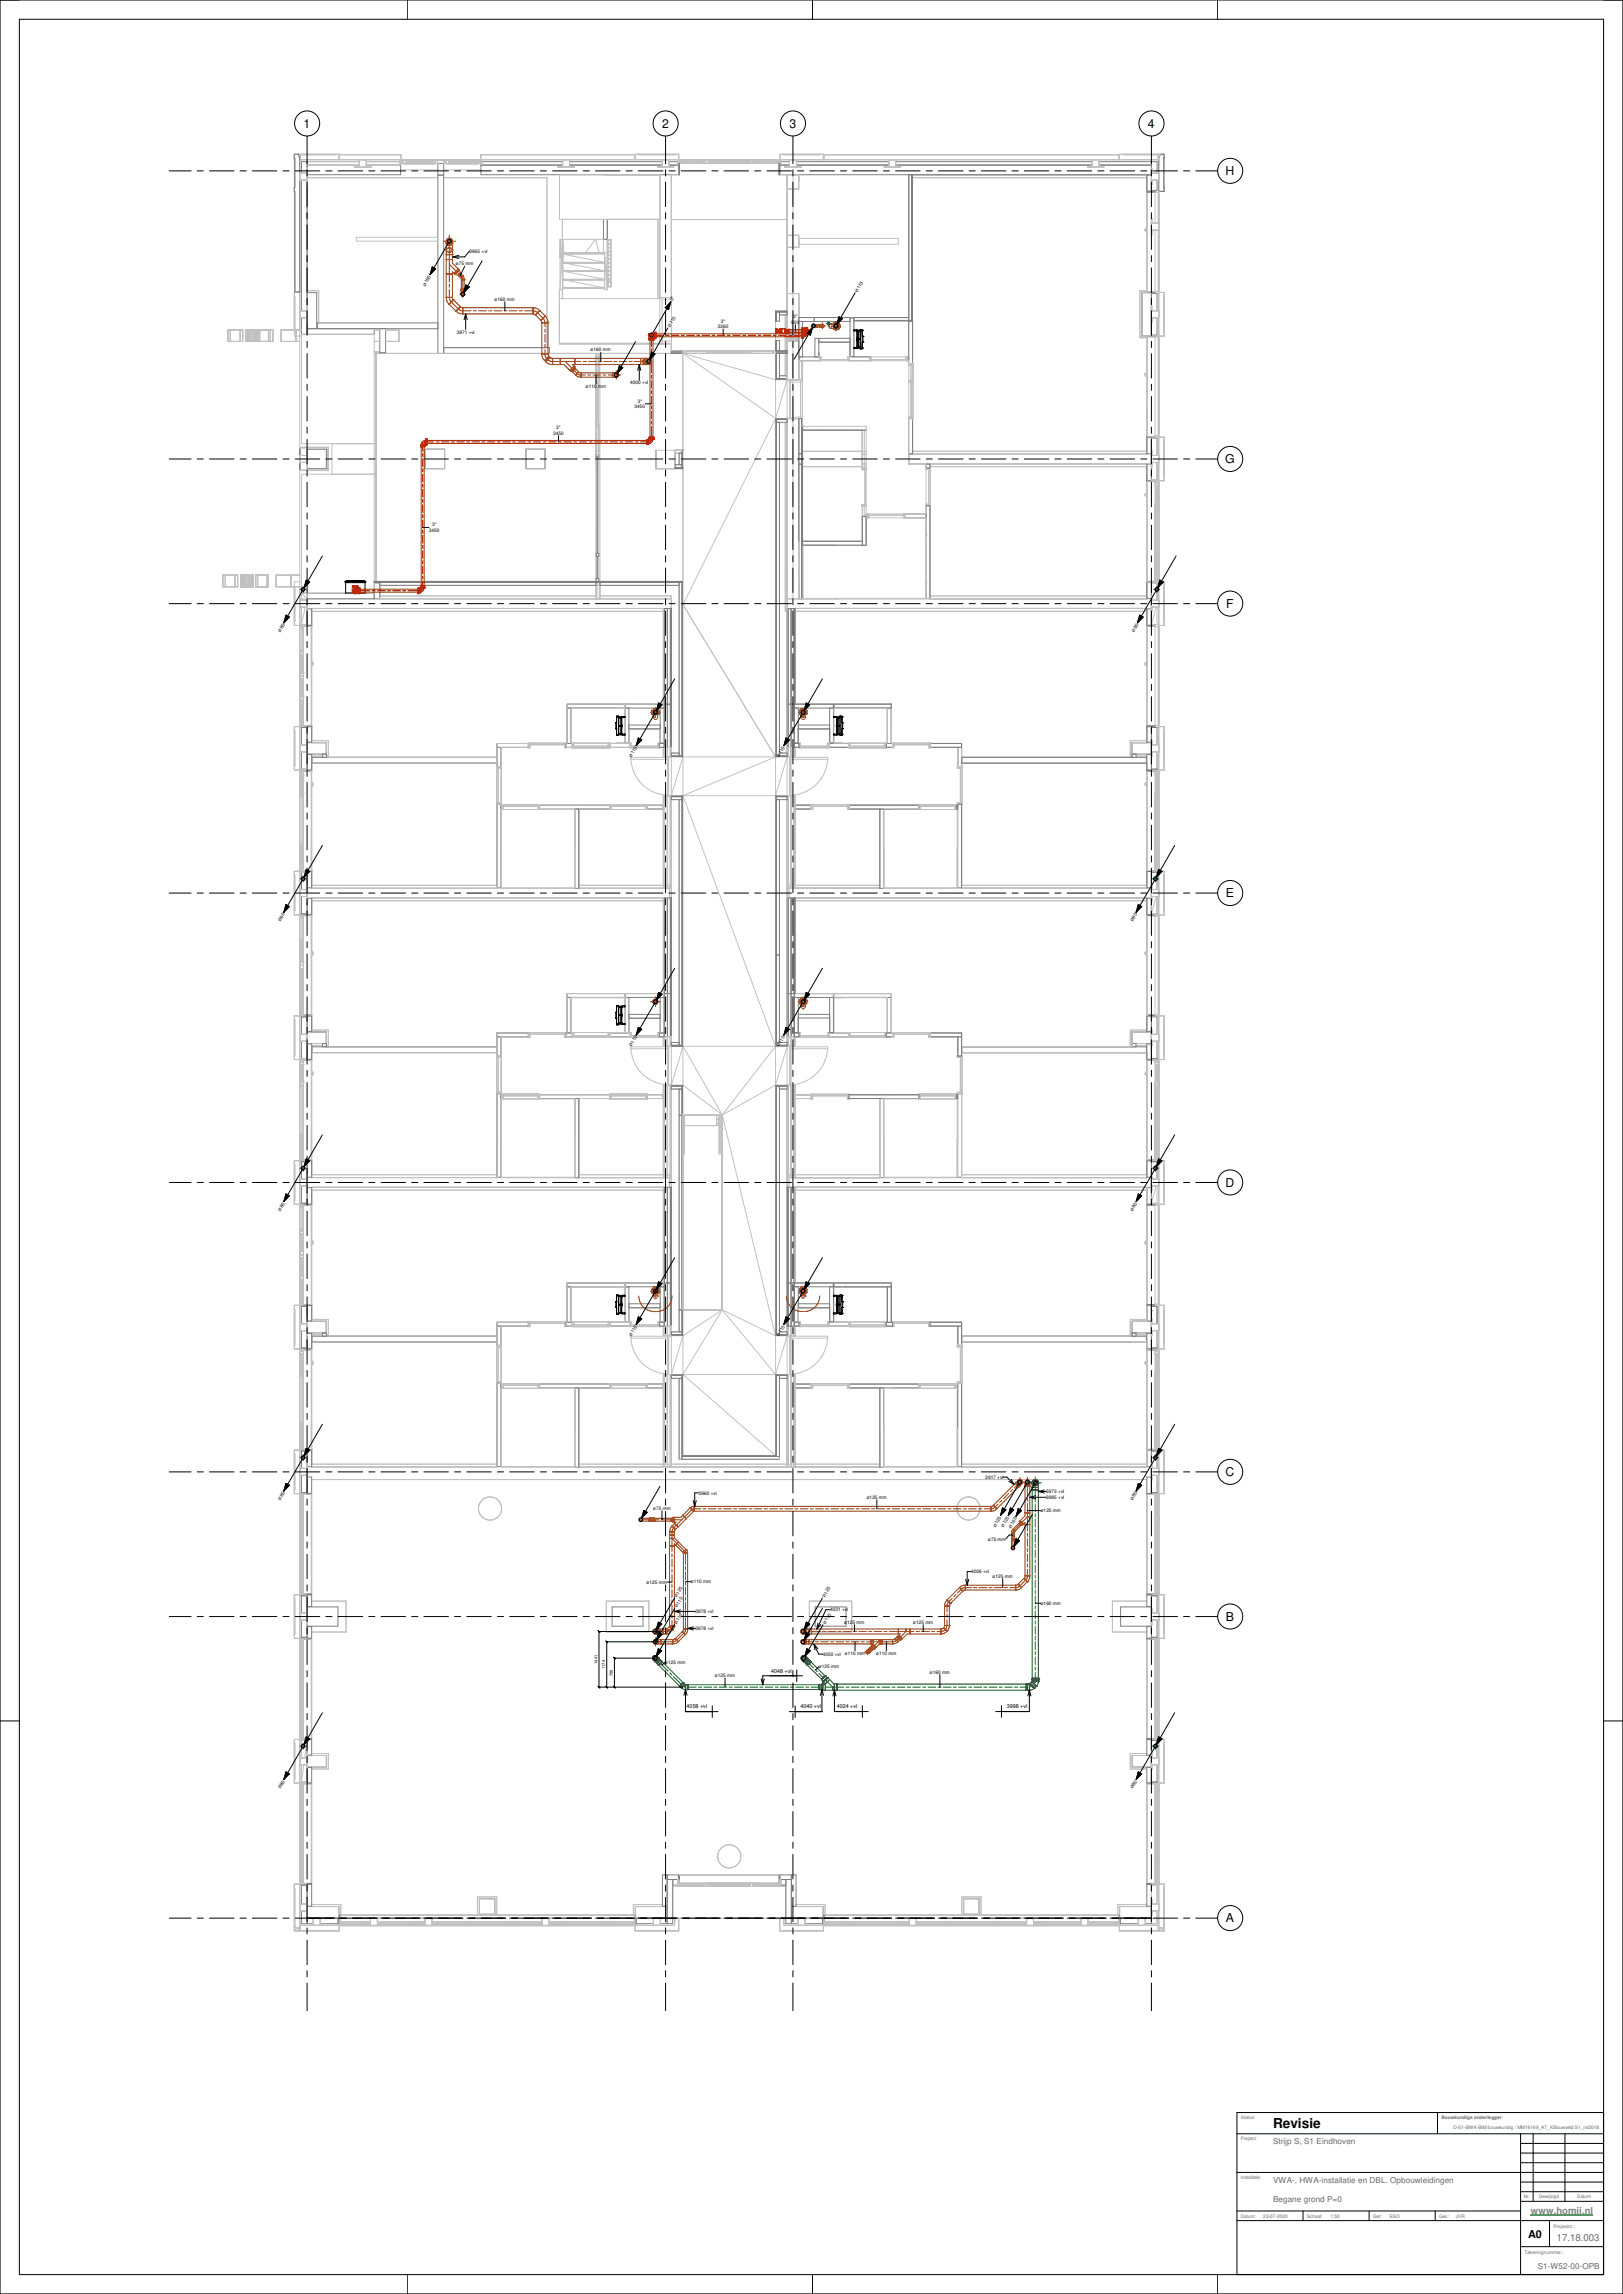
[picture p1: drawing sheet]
<svg xmlns="http://www.w3.org/2000/svg" width="841mm" height="1189mm" viewBox="0 0 841 1189" stroke-linecap="round" stroke-linejoin="round" font-family="sans-serif">
<defs><g id="words">
<text font-size="7.1" x="660" y="1103">Revisie</text>
<g font-size="6.3">
<text x="157" y="66">1</text>
<text x="343" y="66">2</text>
<text x="409" y="66">3</text>
<text x="595" y="66">4</text>
<text x="635" y="91">H</text>
<text x="635" y="240">G</text>
<text x="635" y="315">F</text>
<text x="635" y="465">E</text>
<text x="635" y="615">D</text>
<text x="635" y="765">C</text>
<text x="635" y="840">B</text>
<text x="635" y="996">A</text>
</g>
<text font-size="5.6" x="792" y="1160">A0</text>
<text font-size="5" fill="#666" x="807" y="1161">17.18.003</text>
<text font-size="4.9" fill="#007fff" x="793" y="1147">www.homij.nl</text>
<g font-size="4.2" fill="#666">
<text x="660" y="1111">Strijp S, S1 Eindhoven</text>
<text x="660" y="1131">VWA-, HWA-installatie en DBL. Opbouwleidingen</text>
<text x="660" y="1141">Begane grond P=0</text>
<text x="797" y="1176">S1-W52-00-OPB</text>
</g>
<g font-size="2.8">
<text x="400" y="867">4048 +vl</text>
<text x="356" y="885">4058 +vl</text>
<text x="415" y="885">4040 +vl</text>
<text x="434" y="885">4024 +vl</text>
<text x="522" y="885">3998 +vl</text>
</g>
<g font-size="2.5">
<text x="243" y="131">3965 +vl</text>
<text x="236" y="137">ø75 mm</text>
<text x="256" y="156">ø160 mm</text>
<text x="348" y="156" transform="rotate(-60 348 156)">3&quot;</text>
<text x="237" y="173">3971 +vl</text>
<text x="306" y="182">ø160 mm</text>
<text x="304" y="201">ø110 mm</text>
<text x="327" y="199">4000 +vl</text>
<text x="511" y="766">3917 +vl</text>
<text x="542" y="774">3973 +vl</text>
<text x="362" y="775">3960 +vl</text>
<text x="449" y="777">ø125 mm</text>
<text x="542" y="777">3985 +vl</text>
<text x="338" y="782">ø75 mm</text>
<text x="539" y="784">ø125 mm</text>
<text x="512" y="798">ø75 mm</text>
<text x="503" y="815">4006 +vl</text>
<text x="335" y="821">ø125 mm</text>
<text x="358" y="821">ø110 mm</text>
<text x="514" y="818">ø125 mm</text>
<text x="539" y="832">ø160 mm</text>
<text x="360" y="836">3978 +vl</text>
<text x="430" y="835">4031 +vl</text>
<text x="360" y="845">3978 +vl</text>
<text x="438" y="841">ø125 mm</text>
<text x="473" y="841">ø125 mm</text>
<text x="438" y="858">ø110 mm</text>
<text x="454" y="858">ø110 mm</text>
<text x="345" y="862">ø125 mm</text>
<text x="426" y="858">4050 +vl</text>
<text x="370" y="869">ø125 mm</text>
<text x="424" y="865">ø125 mm</text>
<text x="482" y="867">ø160 mm</text>
</g>
<g font-size="2.5" fill="#666">
<text x="643" y="1098">Status:</text>
<text x="747" y="1098">Bouwkundige onderlegger:</text>
<text x="753" y="1103">O-S1-BWK-BIM bouwkundig / MM16169_AT_KBouwveld S1_rvt2018</text>
<text x="643" y="1109">Project:</text>
<text x="643" y="1129">Installatie:</text>
<text x="797" y="1139">Gewijzigd</text>
<text x="817" y="1139">Datum</text>
<text x="643" y="1150">Datum:</text>
<text x="655" y="1149">23-07-2020</text>
<text x="677" y="1150">Schaal:</text>
<text x="689" y="1149">1:50</text>
<text x="711" y="1150">Get:</text>
<text x="720" y="1149">ESO</text>
<text x="746" y="1150">Gec:</text>
<text x="754" y="1149">JVR</text>
<text x="805" y="1155">Projectnr.:</text>
<text x="790" y="1168">Tekeningnummer.:</text>
</g>
<g font-size="2.4">
<text x="220" y="149" transform="rotate(-60 220 149)">⌀160</text>
<text x="444" y="152" transform="rotate(-60 444 152)">⌀110</text>
<text x="374" y="167">3&quot;</text>
<text x="410" y="168">900</text>
<text x="411" y="165">3&quot;</text>
<text x="347" y="170" transform="rotate(-60 347 170)">⌀110</text>
<text x="372" y="170">3260</text>
<text x="330" y="209">3&quot;</text>
<text x="329" y="212">3450</text>
<text x="287" y="225">3450</text>
<text x="288" y="222">3&quot;</text>
<text x="222" y="276">3450</text>
<text x="224" y="273">3&quot;</text>
<text x="145" y="328" transform="rotate(-60 145 328)">⌀80</text>
<text x="588" y="328" transform="rotate(-60 588 328)">⌀80</text>
<text x="327" y="393" transform="rotate(-60 327 393)">⌀110</text>
<text x="404" y="393" transform="rotate(-60 404 393)">⌀110</text>
<text x="145" y="478" transform="rotate(-60 145 478)">⌀80</text>
<text x="587" y="478" transform="rotate(-60 587 478)">⌀80</text>
<text x="327" y="543" transform="rotate(-60 327 543)">⌀110</text>
<text x="404" y="543" transform="rotate(-60 404 543)">⌀110</text>
<text x="145" y="628" transform="rotate(-60 145 628)">⌀80</text>
<text x="587" y="628" transform="rotate(-60 587 628)">⌀80</text>
<text x="327" y="693" transform="rotate(-60 327 693)">⌀110</text>
<text x="404" y="693" transform="rotate(-60 404 693)">⌀110</text>
<text x="145" y="778" transform="rotate(-60 145 778)">⌀80</text>
<text x="587" y="778" transform="rotate(-60 587 778)">⌀80</text>
<text x="516" y="792" transform="rotate(-60 516 792)">⌀125</text>
<text x="520" y="792" transform="rotate(-60 520 792)">⌀125</text>
<text x="524" y="792" transform="rotate(-60 524 792)">⌀160</text>
<text x="351" y="828" transform="rotate(-60 351 828)">⌀125</text>
<text x="351" y="834" transform="rotate(-60 351 834)">⌀110</text>
<text x="427" y="828" transform="rotate(-60 427 828)">⌀125</text>
<text x="351" y="842" transform="rotate(-60 351 842)">⌀110</text>
<text x="428" y="842" transform="rotate(-60 428 842)">⌀110</text>
<text x="145" y="927" transform="rotate(-60 145 927)">⌀80</text>
<text x="587" y="927" transform="rotate(-60 587 927)">⌀80</text>
</g>
<text font-size="2.4" fill="#666" x="790" y="1139">Nr.</text>
<g font-size="2.1">
<text x="310" y="862" transform="rotate(-90 310 862)">1441</text>
<text x="314" y="865" transform="rotate(-90 314 865)">1174</text>
<text x="318" y="869" transform="rotate(-90 318 869)">750</text>
</g>
</g></defs>
<g fill="none" stroke="#c1c1c1" stroke-width=".52">
<path d="M153 82h.1M153 82v15M153 97h.1M155 80h-2v71h2v-69M155 80h.1M155 80v2M208 88h19M227 92h-68v59h6v16M230 88h19M230 92h53v88M315 91h27v63h6v-63h4v-6h52v6h10v7h-6M348 91v23h60"/>
<path d="M352 88h.1M404 88h.1M408 91v295M411 91v83M471 91v74h-56M473 92h121M473 91h121v60M594 99v52M597 99h.1M601 81l-1 1M601 80h2v19h-3v-17M601 80h.1"/>
<path d="M601 80l-1 2M603 97h.1M603 82v15M603 82h.1M291 114v10M315 114v36M341 114v41M597 116h3v3h-3M597 116v-3v9v-3M599 119v32h-7v24h3l-3-1M599 116v-16h-4v51M290 133h2"/>
<path d="M290 133l1-9v9M291 133l1 17M292 128h.1M292 136h21M292 132h21M292 127h.1M292 132h.1M292 131h.1M292 131h21M292 124v26M292 132l21 4h-21M292 136l21 4h-21"/>
<path d="M303 131l6-7 2 7M313 131h.1M313 131v19h2M313 131l-21 1M313 131l-20 1M314 133l1 17M315 133h-2l2 17M315 124h-25v26l1-17M408 122h6v6h-6M290 155h52v23h-52M291 150v5M292 141h21"/>
<path d="M292 145h21M292 150h-2v28h58v5h-153v118M292 149h21M292 141l21 4M292 145l21 4M313 145h-21h21M313 149h-21h21M408 152h6v45h-12M592 152h5v22h-5M592 151h7M595 151h-4v24h4M156 174h-1v128h1"/>
<path d="M194 170h3M407 163v19M408 177h6M408 176h6M408 175h6M408 174h6M411 177v133M414 174h-6M424 177h16v8h2M442 165h.1M442 167h29v18h-29zM473 167v21h-2"/>
<path d="M594 175v60h-123v5h123v70h-160M594 175v51M599 175h.1M197 183h.1M309 185h.1M310 185h1M354 183h48v14M354 183v395h20M354 183l48 14M354 183l48 34M402 197v20M404 183v12h4"/>
<path d="M407 183v12M408 197l-6 20M409 197v20M414 187h.1M415 197v20M424 183l1 4M440 185v2M451 185v2M470 185v2M402 217l-48 96M402 217v475M402 217h6"/>
<path d="M407 219v98h1M408 217h6v93h-6M471 217h2v18h-2M155 232h15v12h-15M172 230h22v16h-22zM220 233h10v10h-10zM272 233h10v10h-10zM340 233v10h10M352 235v6M353 233v2h-3M354 233h.1M354 233h-4v8"/>
<path d="M416 221h.1M416 221v2h33M416 234h33M447 235h2M447 223v20M448 223v20M473 234h121M597 236v4M597 226v1M599 226h.1M416 242h33M447 242v1h1"/>
<path d="M447 243h2M447 240h2M449 242h.1M449 242v1M449 243h-1v19h1M480 241h2v2l-2-1M480 243h1M482 242h112M482 242v20M482 243h-1v19h1M594 249v52M597 249h.1"/>
<path d="M599 249v1M448 262v6M448 261h-1v1M449 262h.1M449 262h-2v19h-31M449 266v2h-2M449 268v12M449 268v15h-33M449 268h31v42M449 266h1M468 266h1M480 261h1"/>
<path d="M480 262h2v48M599 262v39M416 283v27h66M156 307h3v2M156 307v4M156 307l3 3M156 315v9l2-9M156 310h3M159 317v7M162 317h182M195 302h2M197 302h.1"/>
<path d="M197 303v6h112M197 310h151M311 309h37v70M346 317h.1M346 315v50M354 313h.1M354 313l48 79-48 20 48 130-28 36M410 317h.1M410 315v50M412 317h182M416 309h.1M482 309h112"/>
<path d="M594 301h5M597 301v1M597 311v13M599 315l-2 9M600 315v9h-3M155 324v1M155 324v53M155 337h2M155 338h2M155 325h2M155 337v1M156 339h1"/>
<path d="M156 338v25M156 325h.1M156 325v12M156 337h.1M156 339v10M157 339v10M157 325h.1M159 324h-2v52h5M159 324h-3v1M161 325h-6M162 324l-1 52M594 324v52"/>
<path d="M594 325h5M597 324h.1M599 324v52h-5M156 350h1M156 352h1M156 349h1M156 352v9M156 349h.1M157 352v9M157 349h.1M162 343v1v1M155 363h2"/>
<path d="M155 364h2M155 375h2M155 363v1M155 375v1M155 376h2M156 376h6M156 376v1h3v-1M156 361h1M156 364v11M156 361h.1M157 361h.1M157 376h.1"/>
<path d="M159 376v1M324 367v-2h-30v20M432 367v-2h30v20M594 376h5M597 376v1M159 399h.1M161 399v52M162 392h5M162 385v-70h182v50h-20v2h-28v18h1v2h-4l1-2h-20M162 399h-5v52h5M162 384h8v8h-1M169 391h-10v-6h10v8h88v3h-95v64h96v-43h3"/>
<path d="M257 398h1v18h-1M258 397v20M258 385h16v2h-14v10h-2zM258 398h2M260 397v20M274 385v1h19v-1M275 386v2l-1-1M293 386v2l1-1M296 387h20M296 385h20M297 388v-1h18v1M297 385v2"/>
<path d="M315 385v2M316 385h10v2h-10zM319 385h8v2M326 385v-7h16v7M326 385h.1M326 387h16M327 388v-1h14v1M341 387v-2h3h-2v2h6v143M344 387v5h68v-5M344 387v5M346 387v73M346 387v5"/>
<path d="M346 392v20M347 387v5M348 387v5M354 392l-6 20M408 392l-6 20M408 387v5M409 392v20M410 387v5M410 387v73M411 387v5M412 387v5M414 385v-7h16v7"/>
<path d="M414 385h.1M414 387h16M415 388v-1h14v1M415 387v-2h-3h2v2h-6v303M430 385h10v2h-10zM432 385v-18h28l-1 20h3v-2h20M440 385h.1M440 387h20M440 388v-1h19v1M441 385v2M459 385v2M460 385h-31v2"/>
<path d="M463 385v1h18v-1M463 386v2l-1-1M481 386v2l1-1M482 385h16v12h-2v-10h-14zM496 397v1h2M498 397v20M498 398v18M587 396h.1M587 391h10v-6h-10v8h-89v3h96v64h-96v-43h-3M589 392h5M594 385v-70h-182v50h20v2h28v18M594 399h5v52h-5"/>
<path d="M594 384h-8v8h1M594 399v52M597 399h.1M258 416h2M260 417h.1M260 417h20M260 417v2v21M261 417v1h18v-1M261 418v2M279 418v2M279 417h37v2h-16v41h48M280 417v3l-20-1"/>
<path d="M298 419v21M316 417h20M316 419h20M316 417v1h19v-1M317 418v2M335 418v2M335 417h9v2h-9zM344 412v48M346 412v48M347 412v48M348 412v48M408 412v48"/>
<path d="M410 412v48M411 412v48M412 412v48M412 417h8v2h-8zM420 417h20M421 417v1h18v-1M421 418v2l-1-1M439 418v2l1-1M458 419v21M476 419v1M476 417v2h-13M477 417v1h18v-1"/>
<path d="M477 417h-37v2h16v41h-48M477 418v2M495 418v2M496 417v2v21M496 417h-20M496 419v41h-38v-40h38M496 417h.1M498 416h-2v1M157 451h5M159 451v1M162 459h96M260 459h.1"/>
<path d="M298 440h.1M298 459h.1M300 459h47v6M456 459h-47v6M458 459h.1M496 459h.1M498 459h96M594 451h5M597 451v1M155 475h2M155 475v-1v52v-1M156 475v-1h3h-2v15h-1"/>
<path d="M156 475h.1M156 475v12M157 475h.1M157 475h-2M159 474h.1M159 461v4M162 474h.1M162 466v8M162 467h182M258 460h.1M344 465v50M344 460v-48h68v48"/>
<path d="M346 467h.1M410 467h.1M410 465v50M412 467h182M498 460h.1M594 474v-9h-182v50M597 474h.1M597 474h3M597 461v13M599 474v52h-5v-51h5M599 465l-2 9M600 474h.1"/>
<path d="M600 465v9M155 487h2M155 488h2M155 487v1M156 488v25M156 499h1v3h-1M156 487h.1M156 489v10M156 489h1M156 499h.1M157 489v10M157 499h.1"/>
<path d="M162 493v1v1M155 514h2M155 513h2M155 513v1M156 511h1v15h2v1h-3v-1M156 500h1M156 514v11M156 502v9M157 502v9M344 515h-20v2M412 515h20v2h28v18M432 517v-2h30v20"/>
<path d="M155 525h2M155 526h2M156 526h5M157 526h.1M159 526v1M162 534h8v8h-1M162 526v9M274 535h-16v12h2v-10h14M294 537h2M294 535v-20h30v2h-28v18M316 535h10M316 537h10"/>
<path d="M319 535h7v-7h16v7h2M342 535h2M342 537h2M348 537v3M408 537v5M410 537v5M410 537v73M411 537v5M412 537v5M412 537v5h-64v20M414 535v-7h16v7M414 537h16"/>
<path d="M414 535h.1M415 538v-1h14v1M415 537v-2h-3h2v2h-6M430 535h10v2h-10zM432 535v-18h28l-1 20h3v-2h20M440 535h.1M440 537h20M440 538v-1h19v1M441 535v2M459 535v2M460 535h-31v2M463 535v1h18v-1"/>
<path d="M463 536v2l-1-1M481 536v2l1-1M482 535h16v12h-2v-10h-14zM594 526v9M594 534h-8v8h1M597 526v1M157 549h4M159 549h.1M162 542h5M169 541h-10v-6h10v8h88v3h-95v3M257 548h1v18h-1M258 547v20"/>
<path d="M258 548h2M260 547v20M346 542v20M408 542l-6 20M409 542v20M496 547v1h2M498 547v20M498 548v18M587 541h10v-6h-10v8h-89v3h96v64h-96v-43h-3M587 546h.1M589 542h5M594 549h5v52h-5"/>
<path d="M594 549v52M597 549h.1M258 566h2M260 569h.1M260 567h-2v43M280 567h36v2h-16M298 569v21M316 567h20M316 569h20M316 567v1h19v-1M317 568v2M335 568v2"/>
<path d="M335 567h9v2h-9zM348 564v117M348 562h6l20 16M348 562l6-20 20 36M354 578v20h1v-20M354 579h1M355 578h18M371 578v5h2M373 578v20v-20M373 579h.1M374 578l28 114M374 578v101"/>
<path d="M402 562h10v48M402 562l-28 16M408 562v48M410 562v48M411 562v48M412 562v48M412 567h8v2h-8zM420 567h20M421 567v1h18v-1M421 568v2l-1-1M439 568v2l1-1M458 569v21"/>
<path d="M476 569h20M476 567v2h-13M477 567h-37v2h16v41h-48M477 567v1h18v-1M477 568v2M495 568v2M496 567v2v21M496 567h-20M498 566h-2v1M354 584h1M354 596h1M355 583h18"/>
<path d="M371 580h2M371 582h2M373 584h.1M373 596h.1M159 601v1M159 611v4M162 617h182M162 609h96M162 601h.1M162 602v8M162 615v9M258 610h.1"/>
<path d="M260 609h.1M298 609h.1M300 609h47v6M344 615v50h-20v2M346 617h.1M410 617h.1M412 617h182M412 615v50h20v2M456 609h-47v6M458 609h.1M496 609h.1M498 609h96"/>
<path d="M594 615v9M594 601h5M597 601v1M597 611v4M597 617v7M599 615l-2 9h3v-9M155 625h2M155 637h2M155 638h2M155 625v-1v52v-1M155 637v1M156 625v-1h3h-2v15h-1"/>
<path d="M156 638v25M156 625h.1M156 637h.1M156 625v12M156 639v10M156 639h1M157 639v10M157 625h.1M157 625h-2M159 624h.1M162 624h.1M594 624h.1"/>
<path d="M156 649h1v3h-1M156 650h1M156 652v9M157 652v9M162 643v1v1M155 675h2M155 664h2M155 663h2M155 663v1M155 676h2M156 676h5M156 676v1h3"/>
<path d="M156 661h1v15h2v1M156 664v11M156 661h1M156 677v9M157 676h.1M159 676v15h10M162 676v9M319 667h1M354 679h1M354 679v75h48M374 679l-20 13M374 679l-20 33 48 42"/>
<path d="M374 679l28 13M374 679l28 33M435 667h1M594 676v9M594 676h5M597 679h.1M597 676v1M157 699h4M159 699h.1M159 685h10v7h88v3h-95v4M162 692h5M162 684h8v8h-1"/>
<path d="M257 698h1v18h-1M258 697v20M258 698h2M260 697v20M274 685h-16v12h2v-10h14M294 687h2M294 685v-20h30v2h-28v18M316 685h10M316 687h10M319 685h7v-7h16v7h2M342 685h2M342 687h2"/>
<path d="M346 692v20M348 687v3M354 692h-6v20M354 692l-6 20M402 692v20M402 692h6M408 692v20h-60M408 692l-6 20M410 692v20M412 685h2v2h-2M412 685h3v2M414 685v-7h16v7"/>
<path d="M414 687h16M414 685h.1M415 687h14M436 685h-7v2M440 685h-10v2h10M460 687h2M460 685v-18h-28v-2h30v20M482 685h16v12M482 687h14v10M589 692h5M594 696v3M594 684h-8v8h1"/>
<path d="M594 699h5M597 699h.1M597 685h-10v7h-89v3h89M600 686v-9h-3v14h-10M258 716h2M260 719h.1M260 717h-2v43M280 717h36v2h-16M298 719v21M316 717h20M316 719h20M316 717v1h19v-1"/>
<path d="M317 718v1M335 718v1M335 717h9v2h-9zM348 714v46h60v-46M402 712v42M420 717h-8v2h8M440 717h36M440 719h16M458 719v21M463 719h13M496 719h.1M496 717h.1"/>
<path d="M498 717v43M159 751v1M162 759h96M162 751h.1M162 752v8M260 759h.1M298 759h.1M300 759h156M458 759h.1M496 759h.1M498 759h96M594 751h.1"/>
<path d="M594 752v8M597 751v1M159 761v4M159 774h.1M161 774l1 52zM161 774h-4v52h4M162 767h432M258 760h.1M498 760h.1M594 774v52zM594 774h6M597 761v4"/>
<path d="M597 774h.1M599 775h2M599 775h1M599 774v1M599 775v12M600 775v12M600 775v-1h-3h2v52h-2v1h3v-1M600 775l1-1v52l-1-1M599 787h2M599 788h2M599 788v25M600 788v25"/>
<path d="M600 787v1M599 814h2M599 813h2M599 814v11M600 814v11M600 813v1M159 826v1M162 830h17v16h-17M314 830h22v16h-22zM419 830h22v16h-22zM594 830h-18v16h18M597 826v1"/>
<path d="M599 825h2M599 826h.1M600 826h-6M159 849h.1M161 849h-4v52h5v-52l-1 52M594 849h6M597 849h.1M599 850h2M599 850h1M599 849v1M599 850v12M600 850v12"/>
<path d="M600 850v-1h-3h2v52h-2v1h3v-1M600 850l1-1v52h-7v-52v52M599 862h2M599 863h2M599 863v25M600 863v25M600 862v1M599 889h2M599 888h2M599 889v11M600 889v11M600 888v1"/>
<path d="M156 911v-9h3l-1 9M156 915v9M157 915l-1 9M159 901v23M159 910h10v6h-10M162 909h8v8h-8M587 910h10v6h-10zM594 909h-8v8h8M597 901v1M599 900h2M599 901h1M599 901h.1"/>
<path d="M600 900v1M155 925h2M155 937h2M155 938h2M155 925v-1v52v-1M155 937v1M156 924h5M156 925v12M156 938v25M156 924h.1M157 924v1M159 924h-2v52h2v1h-3v-1"/>
<path d="M159 924h.1M159 924h-3v1M161 924l1 52zM594 924v52zM594 924h6M597 924h.1M599 925h2M599 937h2M599 938h2M599 925h1M599 924v1M599 925v12"/>
<path d="M599 938v25M600 925v12M600 938v25M600 925v-1h-3h2v52h-2v1h3v-1M600 925l1-1v52l-1-1M600 937v1M155 964h2M155 975h2M155 963h2M155 963v1M155 976h6M156 964v11"/>
<path d="M157 976h.1M159 976v1M349 978h58v16h-58zM352 974h.1M352 972h52zM352 972v4h52v-4M404 974h.1M597 976v1M599 964h2M599 975h2M599 963h2M599 976h.1"/>
<path d="M599 964v11M600 964v11M600 963v1M600 976h-6M159 988v2M159 988h17v6h-17v-1M162 987h15v5M176 993h153M176 996h.1M176 998v-6h153v6h-153h1M177 997h12M177 996v2"/>
<path d="M189 996v2M189 998h1M190 997h2M190 996v2M192 996h-16v-2h-1v4h1M196 996h24M196 997h18M214 996v2M214 998h2M215 996v2M216 997h4M216 996v2"/>
<path d="M224 996h57M224 997h16M240 996v2M240 998h1M241 997h23M241 996v2M247 992v-9h10v9M248 984h8v8h-8zM264 998h1M264 996v2M265 997h16M265 996v2"/>
<path d="M285 996h44v-2h1v4h-1M285 997h4M289 998h2M289 996v2M290 996v2M291 997h24M291 996v2M315 996v2M315 998h1M316 996v2M316 997h12M328 998h1"/>
<path d="M328 996v2M329 996h.1M329 996v2M329 988h17v6h-17zM343 987h-15v5M410 988h17v6h-17zM412 987h16v5M427 993l153-1h-153v6M427 996h.1M427 996v2M428 998h-1h153h-1M428 997h12"/>
<path d="M428 996v2M440 996v2M440 998h1M441 996v2M441 997h24M465 998h2M465 996v2M466 996v2M467 997h4M467 996v2M471 996h-44v-2h-1v4h1M475 996h57"/>
<path d="M475 997h16M491 998h1M491 996v2M492 997h23M492 996v2M498 992v-9h10v9M499 984h8v8h-8zM515 998h1M515 996v2M516 997h16M516 996v2M536 996h24"/>
<path d="M536 997h4M540 998h2M540 996v2M541 996v2M542 997h18M542 996v2M564 996h16v-2h1v4h-1M564 997h2M566 998h1M566 996v2M567 997h12M567 996v2"/>
<path d="M579 996v2M580 996h.1M580 993v5M594 987h-15v5M597 984v9M597 988h-17v6h17"/>
<circle cx="254" cy="782" r="6"/>
<circle cx="502" cy="782" r="6"/>
<circle cx="378" cy="962" r="6"/>
</g>
<g fill="none" stroke="#7f7f7f" stroke-width=".52">
<path d="M186 86h-27v5h49v-5h-18M292 86h-43v5h103v-5h-5M295 86h48M409 86h-5v5h193M413 86h48M464 86h102M471 91v75M472 91v75M473 91v76M473 91v76h-31v-2h29M570 86h27M594 99v1"/>
<path d="M594 99l5 1h-5M600 90v-6h-3v15h-3v-8h3M600 93v6h-3M159 152h5v18h-5zM592 151h7h-4M592 152h5v22h-5zM597 152h3v9M422 165h18v2h-18zM424 175v10h-2v-10h18v2h-16M442 166h31M442 166h30M595 175l4-1-7 1"/>
<path d="M600 165v9h-3M195 183h5zM402 183h2v13M402 183v14M402 197h6M402 196h6M404 195h4v2M440 185h11v2h-11zM414 217h2v93h-2zM415 217v93M416 217v93M471 217h2v18h-2z"/>
<path d="M156 236l-1-4v12l1-4M159 233h10v10h-10zM220 233h10v10h-10zM272 233h10v10h-10zM340 233v10h10v-10M353 235h-1v6h1M354 233v9M354 233h-1v9h1M414 235h2M416 223h10M597 227h3v9M597 235h-3v-8h3v22h-3"/>
<path d="M600 240v9h-3M414 241h2M480 241h2v2h-2zM597 241h-3v8h5h-5M449 268h-2v15h2v-17v2M480 266h-11v2h11M480 262h2v48h-2zM194 302h3v8h-3zM195 301l2 1zM344 315v72h-2v-2h2M344 315v72h4v-72h-4v50M346 315v72"/>
<path d="M347 315v72M348 315v72M408 315v72M410 315v72M411 315v72h-3v-72h4v50M412 315v50M594 302h3v11M594 301h5h-5v9h3M597 302h3v9M155 324h.1M161 325l-4-1 5 1M594 325l5-1-5 1"/>
<path d="M155 376h.1M161 376h-4h5M294 367h30v-2h-30v20M296 367v18M324 367h20M326 376h16M326 378h16M342 367v18h2M348 365h-24v20h2v-18M408 365h24v20h-2v-18M412 367h20M412 365v22h2v-2h-2"/>
<path d="M414 367v18h-2M414 376h16M414 378h16M460 367v18M462 367h-30v-2h30v20M594 376h5h-5M156 386v-9h3v22h-3v-9M157 400h5M159 385h10v8M159 391h10M162 393h95v3h-95zM167 391v2"/>
<path d="M258 387h16v-2h-16v12h2v-10M293 385h4v2h-4zM316 385h10v2h-10zM430 385h10v2h-10zM459 385h3v2h-3zM496 387v10h2v-12h-16v2h16M498 393h96v3h-96zM587 391h10M589 391v2M594 400h5M597 385h-10v8M597 384v8"/>
<path d="M258 417h2v43h-2zM260 417v2M280 417h36v2h-36zM298 419v41h2v-41M335 417h9v2h-9zM412 417h8v2h-8zM440 417h36v2h-36zM456 419v41h2v-41M496 417h2v43h-2zM161 451h-4h5M594 451h5h-5M156 461v-9h3v11"/>
<path d="M408 465v72M410 465v72M411 465v72h-3v-72h4v50M412 465v50M594 475l5-1-5 1M408 515h24v2h-20M412 515v20h2v-18M460 517v18M462 517h-30v-2h30v20M159 534v15h-3v-9M159 535h10v6h-10M412 535h2v2h-2z"/>
<path d="M414 526h16v2h-16M430 535h10v2h-10zM459 535h3v2h-3zM482 535h16v2h-16zM597 534v8M597 535h-10v8M498 543h96v3h-96zM587 541h10M589 541v2M594 549h.1M594 549h5M599 549h.1"/>
<path d="M412 567h8v2h-8zM440 567h36v2h-36zM456 569v41h2v-41M496 567h2v43h-2zM594 601h5h-5M159 684v8M159 685h10v6h-10M430 685h10v2h-10zM597 684v8M597 685h-10v6h10M159 765h3v9h-3zM161 774h-4h5"/>
<path d="M594 774h5h-5M159 827h3v6h-3zM159 833h16v10h-16zM161 826h-4h5M317 833h16v10h-16zM422 833h16v10h-16zM581 833h16v10h-16zM594 826h5h-5M159 843h3v6h-3zM161 849h-4h5M594 849h5h-5M157 901h5"/>
<path d="M157 901h.1M159 902h3v8h-3zM159 910h10v6h-10zM159 916h3v8h-3zM162 901h.1M594 901h.1M594 901h5M597 909v8M597 910h-10v6h10M599 901h.1M161 924h-4h5M594 924h5h-5"/>
<path d="M161 976h-4h5M352 972v4v-4M404 972v4v-4M594 976h5h-5M159 984v10h17v-6h-17M176 992v4zM248 984h8v8h-8zM329 996h.1M329 992h.1M329 992v4M329 988h17v6h-17zM410 988h17v6h-17z"/>
<path d="M427 992v4zM499 984h8v8h-8zM580 992v4v-3M580 988h17v6h-17z"/>
</g>
<circle cx="416" cy="221" r=".2" fill="#7f7f7f"/>
<g fill="none" stroke="#7f7f7f" stroke-width=".52">
<path d="M440 165h2v20h-2zM471 167h2v21h-2zM414 185v2h11v-2h-11v-18h2v18M471 185h-1v2h1M426 223h23M594 226h5zM416 281h31v2h-31zM594 316h3v8h-3zM594 377h3v8h-3zM597 377h3v9M594 391h3v8h-3zM600 390v9h-3"/>
<path d="M597 452h3v9M159 463v11h-3v-9M161 475l-4-1 5 1M344 465v70h-2v-18M344 465v72h4v-72h-4v50M346 465v72M347 465v72M348 465v72M594 466h3v8h-3zM597 460h-3v-8h3v11M294 517h30v-2h-30v20M296 517v18"/>
<path d="M324 517h20M348 515h-24v20h2v-18M159 534v-7h-3v9M161 526h-4h5M258 537h16v-2h-16v12h2v-10M293 535h4v2h-4zM316 535h10v2h-10zM326 526h16M326 528h16M342 535h2v2h-2zM594 527h3v8h-3zM597 527h3v9"/>
<path d="M600 540v9h-3M157 549h.1M162 549h.1M162 549h-5M162 543h95v3h-95zM167 543v-2h2v2M594 541h3v8h-3zM258 567h2v43h-2zM260 567v2M280 567h36v2h-36zM298 569v41h2v-41M335 567h9v2h-9z"/>
<path d="M156 611v-9h3v22h-3v-9M161 601h-4h5M344 615v70h-2v-18M344 615v72h4v-72h-4v50M346 615v72M347 615v72M348 615v72M594 615h3v9h-3zM597 610h-3v-8h3v11M597 602h3v9M161 625l-4-1 5 1M161 676h-4h5"/>
<path d="M294 667h30v-2h-30v20M296 667v18M324 667h20M326 676h16M326 678h16M348 665h-24v20h2v-18M594 677h3v8h-3zM156 690v9h3v-7M159 684v-7h-3v9M161 699h-4h5M162 692h95v3h-95zM167 692v-1h2v1"/>
<path d="M258 687h16v-2h-16v12h2v-10M293 685h4v2h-4zM316 685h10v2h-10zM342 685h2v2h-2zM594 691h3v8h-3zM600 690v9h-3M258 717h2v43h-2zM260 717v2M280 717h36v2h-36zM298 719v41h2v-41M335 717h9v2h-9zM157 751h.1"/>
<path d="M157 751h5M162 751h.1M597 752h3v9M156 761v-9h3v11M597 760h-3v-8h3v11M407 974v23h3v-23h-5v3h2"/>
</g>
<g fill="none" stroke="#c1c1c1" stroke-width=".52">
<path d="M414 177v8M414 165v9M595 175h4v51h-4zM415 187v10M416 187v10M416 187v34h33v45h31v-26h-9v-53h-57v10h2M451 185v2M451 187v-1h19v1M452 185v1M470 185v1M471 185l-1 2M471 197h2"/>
<path d="M471 188h2v29h-2M471 189h2M471 198h1M472 188v29M473 189v8M473 198h-1v18h1M471 216h1M594 226h5M594 255l-1 1 1 2M594 258h1M595 255h-1M599 249h-4v52h5"/>
<path d="M599 250h2M599 250h1M599 252h1M599 250h.1M599 252h.1M599 252v9M600 252h.1M600 252v9M600 250v12M600 250v-1h-3h2v52h-2v1h3v-1M600 250l1-1v52l-1-1M449 266v2"/>
<path d="M450 266v1h18v-1M450 267v1M468 267v1M469 266v2M480 278h.1M480 278v24M599 261h1M599 262h2M599 263h2M599 263h.1M599 263v25M600 263h.1"/>
<path d="M600 263v25M600 262v1M414 281v29h20M416 283h18M434 283h.1M599 289h2M599 288h2M599 289v11M599 288h.1M600 289v11M600 288h.1M600 288v1"/>
<path d="M480 301h.1M597 317v7M599 300h2M599 301h1M599 301h.1M296 367h28v18h-28zM155 399v1M155 400h2M156 400v-1h3h-2v3M157 399v1M157 399h-2v52v-1M598 400l-1-1h3v1"/>
<path d="M598 399h2M599 400h1M599 399v3M155 413h2M155 412h2M155 412v1M156 411h1v40h2v1h-3v-1M156 400v12h1M156 402h1M156 413h.1M156 413v25M156 411h.1"/>
<path d="M156 402h.1M156 402v9M157 402v9M157 411h.1M157 402h.1M162 405v1M162 406v1M162 406v2M260 420h38v40h-38zM593 406l1 2M593 406l1 1M594 405l-1 1"/>
<path d="M599 400h2M599 402h1M599 413h2M599 412h2M599 411h.1M599 402h.1M599 402v9M599 413h.1M599 413v25M600 411h.1M600 402h.1M600 402v9"/>
<path d="M600 413h.1M600 413v25M600 411h-1v40M600 400v12h-1M600 400l1-1v52l-1-1M600 412v1M155 438h2M155 439h2M155 438v1M156 438h.1M156 439v11M599 439h2"/>
<path d="M599 438h2M599 438h.1M599 439v11M600 438h.1M600 439v11M600 438v1M155 450h2M155 451h2M156 451h1M157 451h.1M599 450h2M599 451h1"/>
<path d="M600 451v1h-3v-1h3M157 474v52h5M157 475h4M162 474l-1 52M346 465v50M597 467v7M324 517h-28v18M344 515h-20v2h-28l1 20h-4l1-2h-20M344 515v-50h-182v70h7v8h88v3h-95v64h96v-43h3M157 526h5M258 535h16v2h-14v10h-2zM274 535v1h19v-1"/>
<path d="M275 536v2l-1-1M293 536v2l1-1M296 535h31v2M296 537h20M297 538v-1h18v1M297 535v2M315 535v2M316 535h10v2h-10zM316 535h.1M324 535v-20h-30v20M326 535v-7h16v7M326 537h16"/>
<path d="M326 535h.1M327 538v-1h14v1M341 537v-2h3h-2v2h6v5h-4v-5M344 537v5M346 537v5M347 537v5M348 537v5M155 550h2M155 549v1M156 550v-1h3h-2v52h5M156 550v12M156 552h1"/>
<path d="M156 552h.1M156 552v9M157 552v9M157 552h.1M157 549v1M161 549v52M162 549h-7v52v-1M162 555v1M162 556v1M162 556v2M257 548h1v18h-1M258 547v20"/>
<path d="M260 547v1h-2M346 542v20M593 556l1 2M593 556l1 1M594 555l-1 1M599 550h2M599 550h1M599 549v3h1M599 552h.1M599 552v9M600 552h.1M600 552v9"/>
<path d="M600 549h-3h3v1M600 550v12M600 550l1-1v52l-1-1M155 562h2M155 563h2M155 562v1M156 561h1M156 563h.1M156 563v25M156 561h.1M157 561h.1M258 566h2v1"/>
<path d="M260 567h20M260 570h38M260 569v41h38v-41M260 567v2v21M261 567v1h18v-1M261 568v2M279 568v2M279 567h37v2h-16v41h48v-48h-4v48M280 567v3M316 567h20M316 567v1h19v-1M317 568v2l-1-1"/>
<path d="M335 568v2l1-1M335 567h9v2h-9zM344 562v48M346 562v48M347 562v48M348 562v48M599 562h2M599 563h2M599 561h.1M599 563h.1M599 563v25M600 561h.1"/>
<path d="M600 563h.1M600 563v25M600 561h-1v40M600 562v1M155 588h2M155 589h2M155 588v1M156 588h.1M156 589v11M298 590h.1M599 588h2M599 589h2"/>
<path d="M599 588h.1M599 589v11M600 588h.1M600 589v11M600 588v1M155 600h2M155 601h2M156 601v1h3v-1M156 601h6M157 601h.1M346 615v50M597 617v7"/>
<path d="M599 600h2M599 601h1M600 601v1h-3v-1h3M157 624v52h5M157 625h4M162 624l-1 52M157 676h5M324 667v18M155 699v1M155 700h2M156 700v-1h3h-2v52h2v1h-3v-1M157 699v1"/>
<path d="M161 699v52M162 699h-7v52h7M257 698h1v18h-1M258 697v20M258 685h16v2h-14v10h-2zM260 697v1h-2M274 685h20l-1 2h4v-2h-1v-18h28v-2h-30v20M274 685v1h19v-1M275 686v1h-1M293 686v1h1M296 685h31v2M296 685v-18h28v-2h20v-50h-182v70h7v7h88v3h-95v65h96v-43h3"/>
<path d="M296 687h20M297 687h18M297 685v2M315 685v2M316 685h10v2h-10zM316 685h.1M326 685v-7h16v7M326 685h.1M326 687h16M327 687h14M341 687v-2h3h-2v2h6v5h-4v-5M344 687v5"/>
<path d="M346 687v5M346 692v20M347 687v5M348 687v5M599 699h2v52h-2M599 700h1M599 699v1M600 700v-1h-3h2v3h1M600 699v1M155 712h2M155 713h2M155 712v1"/>
<path d="M156 700v12M156 702h1M156 711h1M156 713h.1M156 713v25M156 711h.1M156 702v9M157 702v9M157 711h.1M162 705v1M162 706v1M162 706v2"/>
<path d="M258 716h2v1M260 717h20M260 719h38M260 719v41h38v-41M260 717v2v21M261 717v1h18v-1M261 718v1M279 718v1M279 717h37v2h-16v41h48v-48h-4v48M280 717v2M316 717h20M316 717v1h19v-1"/>
<path d="M317 718v1h-1M335 718v1h1M335 717h9v2h-9zM344 712v48M346 712v48M347 712v48M348 712v48M593 706l1 2M593 706l1 1M594 705l-1 1M599 712h2M599 700h2"/>
<path d="M599 713h2M599 711h.1M599 702v9M599 713h.1M599 713v25M600 711h.1M600 702v9M600 713h.1M600 713v25M600 711h-1v40h-2v1h3v-1M600 700v12M600 712v1"/>
<path d="M155 738h2M155 739h2M155 738v1M156 738h.1M156 739v11M599 738h2M599 739h2M599 738h.1M599 739v11M600 738h.1M600 739v11M600 738v1"/>
<path d="M155 750h2M155 750v1M155 751h2M157 751h.1M298 740h.1M599 750h2M599 751h1M599 751h.1M600 750v1M258 760h.1M155 850h2M155 850v-1v52h2"/>
<path d="M156 850v-1h3h-2v52h2v1h-3v-1M156 849h1M156 850v12M157 849v1M155 862h2M155 863h2M155 862v1M156 863v25M155 889h2M155 888h2M155 888v1M156 889v11"/>
<path d="M155 900h2M155 901h2M155 900v1M157 901h.1M349 974h2v3h-2zM405 977h2"/>
</g>
<circle cx="597" cy="679" r=".2" fill="#7f7f7f"/>
<g fill="none" stroke="#7f7f7f" stroke-width=".52">
<path d="M601 80h2v19h-3v-17zM153 82h.1M155 80h-2v2M155 80h.1M155 80v2v69h-2v-69M156 90v-6h3v89M156 93v68M227 91h3M292 84h-42v2h42M295 84h48M295 86h48M313 91h2"/>
<path d="M347 84h4v2h-4M352 85v6zM404 85v6zM409 84h-4v2h4M413 84h48M413 86h48M464 84h102M464 86h102M570 84h27v2h-27M601 80h.1M313 114v10h2v-10M156 165v8h38v-3"/>
<path d="M159 170h68M197 170v13h3v-13M227 167h-62v3M402 161v5M402 176v6M402 161h6M402 162h6M404 162v4h-2v-5h6v2h-4M414 165h8v2h-8zM230 180h55v3h-58v-98h3v98M348 182h6M348 183h6"/>
<path d="M348 182h6v1h-6zM402 183h6M402 182h6M402 182h6v1h-6v-7h2v6M402 217h6M402 217v175M404 219v173M408 217v2h-6M309 235h1v2h-1zM309 237v50M310 237v50M350 243h4"/>
<path d="M350 242h4M353 242v-1h-3v2h4M309 287h1v1h-1zM309 288v12M310 288v12M159 316h3v8h-3zM159 307h35v3h-35zM194 302h160M197 302v1h112v-1M309 301v-1h1v1M311 302v1h41M352 302v90"/>
<path d="M353 302v90M354 301v91M354 301h-160v1h159M159 377h3v8h-3zM159 391h3v8h-3zM348 392h5M348 392h6M352 390h-4v2M402 392h6M404 390h4v2M348 413h6M348 412v2h5"/>
<path d="M352 414v128M353 413v129M354 413v129M402 413h6M402 413v129M404 414v126M408 412v2h-6M496 417v2zM159 452h3v8h-3zM159 466h3v8h-3zM402 495h2M430 517h2v18h-2z"/>
<path d="M159 527h3v8h-3zM496 537h2v10h-2zM594 526h5h-5M159 541h3v8h-3zM348 542h6M348 542h5M352 540h-4v2h6M402 542h6M402 540h6v2M348 562v2h5M348 563h6M352 564v126"/>
<path d="M352 578h2M353 563v129M354 563v129M354 578v101h-2M402 563h6M402 562v130M402 563v129M404 563v129M408 562v2h-4M496 567v2zM159 615h3v9h-3zM159 602h3v8h-3z"/>
<path d="M408 615v72M410 615v72M411 615v72h-3v-72h4v50M412 615v50M594 625l5-1-5 1M159 677h3v8h-3zM408 665h24v20h-2v-18M412 665v20h2v-18M412 667h20M414 678h16M414 676h16M460 667v18"/>
<path d="M462 667h-30v-2h30v20M594 676h5h-5M597 679v-2h3v9M159 691h3v8h-3zM348 692h6M353 690h-5v2M402 692h6M404 690h4v2M412 685h2v2h-2zM459 685h3v2h-3zM496 687v10h2v-12h-16v2h16M498 692h96v3h-96z"/>
<path d="M587 692v-1h2v1M594 699h5h-5M348 712v2h5M348 713h6M353 713v43M354 713v42M402 712v43M402 713h6M402 713v42M404 713v43h-52v-42M408 712v2h-4M412 717h8v2h-8z"/>
<path d="M440 717h36v2h-36zM456 719v41h2v-41M496 717v2M496 717h2v43h-2zM159 752h3v8h-3zM353 755h51M354 755h48M354 754v1M402 754h.1M594 751h.1M594 751h5M599 751h.1"/>
<path d="M159 763v11h-3v-9M597 763v11h-3v-9h3M600 765v9h-3M156 836v-9h3v22h-3v-9M597 833h-3v-6h3v22h-3v-6h3M597 827h3v9M600 840v9h-3M594 902h3v8h-3zM594 916h3v8h-3zM597 902h3v9M600 915v9h-3M159 977h3v11h-3z"/>
<path d="M159 977h-3v10M346 974h6v-2h-9v16h3M346 972v25M349 974v23h-7M410 972v16h2v-16h-8v2h6M594 977h3v11h-3zM156 990v7h6M159 994h1M159 993v4M168 994h7v3h-9M336 994h-6v3h9M345 994h1"/>
<path d="M411 994h-1v3h4M420 994h6v3h-9M587 994h-6v3h9M596 994h1v3h-4"/>
</g>
<g fill="none" stroke="#c1c1c1" stroke-width=".52">
<path d="M155 80h21v3M155 80h.1M155 80l1 1M174 80h-19M331 80h19M406 80h19M582 80h19M601 80h-21v3h20v-3M601 80l-1 1M601 80h.1M156 81h.1M156 80v3h52"/>
<path d="M159 90v-3v65M159 93v3M159 90h-4v3h4M176 80h32v3h1M186 84h-27v2h27M186 86l-2 1h8l-2-1M186 83v4M190 84h17M190 83v4M208 83h41h-1M208 83h-1v3h-17M208 83v2"/>
<path d="M209 83h17M209 83v2h17v-2M210 84h14M210 85h-2h-1M210 83v2M224 83v2M224 85h3M226 83h5M227 83h3M227 83v2M230 85h2M230 83v2"/>
<path d="M231 83h17M231 83v2h17v-2M232 83v2M232 84h15M247 85h2h1v-2h-1v2M247 83v2M249 83v2M249 80h80v3h-80zM290 91h52v23h-52zM292 86l-3 1h9l-3-1M292 83v4M295 83v4"/>
<path d="M329 83h23v-3h-23v3M343 86l-2 1h8l-2-1M343 83v4M347 83v4M352 91v-6h52v6M352 83v2M353 83h12M353 83h-2v2h1M353 84h12M353 83v2M365 83h26M365 83v2"/>
<path d="M366 83v2M367 83h22M367 83v2M367 84h22M389 83v1M389 83v2M390 83v2M391 83h12M391 83v2M391 84h12M403 83h2v2h-1M403 83v2"/>
<path d="M404 83v2M404 83h-52v2M404 83h23v-3h-23v3M409 86l-2 1h8l-2-1M409 83v4M413 83v4M427 80h153v3h-153zM461 86l-3 1h9l-3-1M461 83v4M464 83v4M566 86l-2 1h8l-2-1M566 83v4"/>
<path d="M570 83v4M597 90h3v3h-3M597 90v-3v9v-3M599 100h1M600 81h.1M593 119l1 1M594 118l-1 1M595 118h-1M600 119v32M600 116v-17v75h3v-22h-3M185 123h42v2h-42zM313 124v7"/>
<path d="M315 124v9M315 138h2M315 132h2M315 134h2M315 126h2M315 130h2M315 128h2M315 124h2M315 124h2v25h-2zM317 136h-2M414 124h51v3h-51zM594 121h1"/>
<path d="M153 154v20h3M315 148h2M315 141h2M315 147h2M315 144h2M315 146h2M315 140h2M315 145h2M317 142h-2M342 155h1v23h-1M343 155h5M599 151h1"/>
<path d="M603 154v18M118 171h8v6h-8zM119 171v6M124 171v6M127 171h7v6h-7zM128 171v6M129 171v6M130 171v6M131 171v6M132 171v6M133 171v6M134 171v6"/>
<path d="M135 171h6v6h-6zM139 171v6M140 171v6M153 171v-19h2v22M153 171v6M154 171v6M155 165h4M155 174h1M155 161h4M156 171h-10v6h9M156 173h38v57h-38zM159 161v-2v8v-2"/>
<path d="M194 177h3M194 171h3M200 171h7v6h-7M343 178h5M343 177h5M404 176v6M408 163h-4v3M414 165h8M597 165h3M597 161h3M597 161v-2v8v-2M599 175h1"/>
<path d="M600 174v52zM194 182h3v1h-2v119h2h-3M194 183h1M195 183v118M195 183h114v118h-115M230 180h55M309 199h1v21h-1M309 185h1M309 198h1M310 185v13M310 199v-16h-1v118M354 182v1"/>
<path d="M354 182h1M355 182h11M355 182v1M366 182v1M366 182h2M368 183v-1h20v1M368 182h.1M369 182v1M369 183h18M369 182h18M387 182v1M388 182h.1"/>
<path d="M388 182h1M389 182h11M389 182v1M400 182v1M400 182h2M402 182h-54v-68h60v47h-6v22h-91v118h43v-58h-14v-10h14v-50M408 197h8M408 197h1v1h7M425 187v-1h15v1M425 186v-1h-1v2M439 186v-1h1v2M593 194l1 1"/>
<path d="M594 193l-1 1M594 195l1 1M595 193h-1M309 218h1M309 201h1M309 201v17M310 201v17M310 219v82M404 219v171h4M408 217h1M409 217h-1M416 215l-7 2"/>
<path d="M159 236v-2v8v-2M159 236h-4v4h4M170 232v12M170 232h-15h15v12h-15h15M220 233h10v10h-10zM272 233h10v10h-10zM309 221h1M309 234h1M309 235h1M310 221v13M597 240h3M597 236h3"/>
<path d="M597 236v-2v8v-2M599 226h1M600 227h3v22h-3zM603 229v18M156 246h38v61h-38zM350 241h2M115 298h8v6h-8zM117 298v6M122 298v6M125 298h.1M125 298h6v6h-6M125 298v6"/>
<path d="M126 298v6M127 298v6M128 298v6M129 298v6M130 298v6M131 298v6M132 298h7v6h-7zM133 298v6M134 298v6M138 298v6M139 298v6M151 298v6"/>
<path d="M155 298h-12v6h13M125 304h.1M153 304v20h2v-22h-2v20M155 315h4M155 311h4M159 311v-2v15M159 315v2M159 310h35M197 303h155v87h-4M309 302h2v8h-2zM309 302v8M311 302v8"/>
<path d="M434 310h.1M597 311h3M597 315h3M597 311v-2v8v-2M600 302h3v22h-3zM603 304v18M599 325h1M600 324v52zM594 343l-1 1 1 1M153 379v18M153 377h2v22h-2zM319 367h.1"/>
<path d="M436 367h.1M599 376h1M600 377h3v22h-3zM603 379v18M155 390h4M155 386h4M159 386v-2v8v-2M319 385h.1M327 393v1h19M327 393h19M327 393l1 7M328 399a20 20 0 0 0 18 13"/>
<path d="M348 392h-2v20h2M408 392h1v20h-1M409 393h20M428 399a20 20 0 0 1-19 13M429 393l-1 7M429 393v1h-20M436 385h.1M597 390h3M597 386h3M597 386v-2v8v-2M348 414h4M352 414v126h-4"/>
<path d="M404 414v126M407 414h1M260 440v20h38v-20M458 440v20h38v-20M153 454v18M153 452h2v22h-2zM603 454v18M155 465h4M155 461h4M159 461v-2v8v-2M594 474v52zM597 465h3"/>
<path d="M597 461h3M597 461v-2v8v-2M599 475h1M600 474v52M600 474h3v-22h-3v97h3v-22h-3M594 493l-1 1 1 1M319 517h.1M436 517h.1M153 527h2v22h-2zM153 529v18M155 536h4M155 540h4"/>
<path d="M159 536v-2v8v-2M319 535h.1M436 535h.1M594 526h5M597 536h3M597 540h3M597 536v-2v8v-2M599 526h1M603 529v18M327 543v1h19M327 543h19M327 543a20 20 0 0 0 19 19"/>
<path d="M348 542h-2v20h2M407 540h1M408 542h1v20h-1M409 543h20M429 543v1h-20M429 543a20 20 0 0 1-20 19M348 564h4M352 564v126M354 577v102zM354 578h20v101h-19h19M354 578h20v101M408 564h-4v126h4"/>
<path d="M458 570h38v40h-38zM260 590v20h38v-20M153 602h2v22h-2zM153 604v18M155 611h4M155 615h4M159 611v-2v8v-2M410 615v50M458 610h38M597 611h3M597 615h3M597 611v-2v8v-2"/>
<path d="M600 602h3v22h-3v52h3v23h-3zM603 604v18M594 624v52M594 625h6M597 620v4M599 624v52h-5M594 643l-1 1 1 1M153 676h2v23h-2zM153 678v19M159 677h.1M319 667h.1M432 667v18"/>
<path d="M436 667h.1M594 676h5M599 676h1M603 678v19M155 686h4M155 690h4M159 686v-2v8v-2M319 685h.1M327 692h19M327 692v2h19M327 692a20 20 0 0 0 19 20M348 692h-2v20h2"/>
<path d="M348 690h4M408 687v5M409 692h20M409 692v20M410 687v5M411 687v5M412 687v5M429 692v2h-20M429 692a20 20 0 0 1-20 20M430 685h10v2h-10zM436 685h.1M440 687h20"/>
<path d="M440 685h.1M440 687h19M441 685v2M459 685v2M460 685h-30v-7h-16v7h-2h2v2h-6v5h4v-5M460 685v-18h-28v-2h30v20M463 685v1h18v-1M463 686v1h-1M481 686v1h1M482 685h16v12h-2v-10h-14zM482 685h-20v2h-3l1-20h-28v-2h-20v-50h182v70h-7v7h-89v3l96 1v64h-96v-43h-3M496 697v1h2"/>
<path d="M498 697v20M498 698v18M594 699h5v52h-5M594 699v52M597 686h3M597 690h3M597 686v-2v8v-2M348 714h4M352 714v42h52v-42h4M408 712v48M410 712v48M411 712v48"/>
<path d="M412 712v48M412 717h8v2h-8zM420 717h20M421 717v1h18v-1M421 718v1h-1M439 718v1h1M458 719v21M476 719h.1M476 717v2h-13M477 717h-37v2h16v41h-48v-48h4v48M477 717v1h18v-1M477 718v1"/>
<path d="M495 718v1M496 717v2v21M496 719v41h-38v-41h38M496 717h-20M498 716h-2v1M260 740v20h38v-20M153 752h2v22h-2zM153 753v19M600 752h3v22h-3zM603 753v19M155 775h2M155 761h4"/>
<path d="M155 765h4M155 775v-1v52v-1M156 775v-1h3h-2v52h2v1h-3v-1M156 774h1M156 775v12M157 774v1M159 761v-2v8v-2M458 760h38M498 760h.1M597 761h3M597 765h3M597 761v-2v8v-2"/>
<path d="M155 787h2M155 788h2M155 787v1M156 788v25M155 814h2M155 813h2M155 813v1M156 814v11M153 826h2v23h-2zM153 828v19M155 825h2M155 836h4"/>
<path d="M155 840h4M155 826h2M157 826h.1M159 836v-2v8v-2M597 836h3M597 840h3M597 836v-2v8v-2M600 826h3v23h-3zM603 828v19M153 901h2v23h-2zM153 903v19M155 911h4"/>
<path d="M155 915h4M159 911v-2v8v-2M159 902v5M597 911h3M597 915h3M597 911v-2v8v-2M600 901h3v23h-3zM603 903v19M153 978v21M352 976v2M352 976h.1M352 976v2h-1v-4h1v2h52v-2h1v4h-1v-2"/>
<path d="M353 977h12M353 976v2M365 976v2M366 976v2M367 977h21M367 976v2M367 976h21M367 976v1M388 976h.1M388 977h.1M388 976v2M390 976v2"/>
<path d="M391 977h12M391 976v2M403 976v2M404 976h.1M603 978v21M153 999h2M154 999l-1 2M154 999h.1M155 999v-23h-2v25M155 999v2M155 999h-1M155 987h4"/>
<path d="M155 990h4M156 999h.1M156 999l-1 2M156 999l-1 1M159 987v-3v9v-3M162 994h-2h8h-2M162 994v4M166 994v4M192 994v4h4v-4M192 994h-2h8h-2M220 994v4h4v-4M220 994h-2h8h-2"/>
<path d="M281 994v4h4v-4M281 994h-2h8h-2M329 998h21v-4h2v7h-23zM339 994h-3h9h-3M339 994v4M342 994v4M404 994h2v4h21v3h-23zM414 994v4M414 994h-3h9h-3M417 994v4M471 994v4h4v-4M471 994h-2h8h-2"/>
<path d="M532 994v4h4v-4M532 994h-2h8h-2M560 994v4h4v-4M560 994h-2h8h-2M590 994h-3h9h-3M590 994v4M593 994v4M597 984v3M597 987h3M597 990h3M597 990v3M600 987v-10h-3v20h3v-7"/>
<path d="M600 999h.1M600 999l1 1M600 999l1 2M600 999v-23h3v25M600 999h2M600 999h3M602 999h.1M602 999l1 2M153 1001h2M155 1000v1M155 1000h.1M155 1000l19 1"/>
<path d="M156 1000v-2h20v3h-21M331 1001h19M406 1001h19M600 1000v-2h-20v3h21M601 1000l-19 1M601 1000v1M601 1000h.1M601 1001h2"/>
</g>
<g fill="none" stroke="#7f4000" stroke-width=".52">
<path d="M230 125h6M231 125v29M231 125l1 2M231 130h.1M231 130a1.7 1.7 0 0 0 2 1 1.7 1.7 0 0 0 1-1M231 126h.1M231 126a1.7 1.7 0 0 0 2 1 1.7 1.7 0 0 0 1-1M231 132h.1M231 132h3M231 134h3M232 124l-1 1M233 130h.1"/>
<path d="M233 130v16M233 122v6M233 128l1 2M233 128l-2 2M233 137l7 7v6M233 123l1 1M233 123l-2 2M233 123l1 1-2 2 1 1M233 132h.1M233 124l1 1M234 126v-1a1.7 1.7 0 0 0-3 1M234 126h.1"/>
<path d="M234 130h.1M234 125v11l3 3M234 125l-1 2M234 132h.1M237 139l-1 2M237 139h.1M237 139l1 1M238 140l-2 2M238 140h.1M238 140v2M231 154l2 4M231 142h3"/>
<path d="M231 154h3M233 158h.1M233 158l3 3M233 150v5l1 2M233 147v2M234 157h.1M234 157l3 3M235 155l-2 3M235 155h.1M235 155l4 4M235 142l-1-1v13l1 1M235 142h.1"/>
<path d="M235 142h1M236 142l1 1M236 141l-1 1M236 142h.1M237 143h.1M237 143h1M238 143l1 1M238 143h.1M238 142h.1M238 153h3M238 142l-1 1M238 142h1"/>
<path d="M239 159l-3 2M239 159h1M239 144v1v6M239 159h.1M239 144h.1M239 152h.1M239 142l-1 1M239 150h2M239 151h1h1M239 153h.1M239 142h.1M239 142l1 1"/>
<path d="M239 151v1M239 151h2M239 145h2M239 152v1M239 153h1M240 152h.1M240 152h-1M240 143l-1 1M240 153h.1M240 143h.1M240 143l1 2v8M240 159h36l4 2"/>
<path d="M240 159v4M240 151h.1M240 151v3M240 152l1 1M240 152h1M241 145h.1M241 151v1M241 153h-1M241 150h.1M241 151h.1M276 159v4M236 161h.1"/>
<path d="M236 161l4 2h36M237 160h.1M237 160l3 1h4M245 161h2M248 161h4M253 161h2M256 161h4M261 161h2M264 161h4M269 161h2M272 161h4l3 1M276 163h1"/>
<path d="M277 163l3 3M277 163h.1M279 162h.1M279 162l2 3M280 161l-3 2M280 161h.1M280 161l3 3M280 166l1 1M280 166h.1M281 167h.1M281 167v17v1l1 2M281 167h3"/>
<path d="M281 165l-1 1M281 165h.1M281 165l1 2M282 179v1M282 167h.1M282 167v2M282 173v4M282 171v1M283 164l-2 1M283 164h.1M283 164l1 3M284 167h.1"/>
<path d="M284 167v17v1M420 169h8M421 169h.1M421 169h1M421 169h5M421 168h5M421 168v1M422 168h-1M422 168h.1M422 168l-1 1M422 168v2M422 168v1"/>
<path d="M423 169h.1M423 168h.1M423 168v1M425 168v1M425 169h.1M425 169h1M426 168l-1 1M426 169h.1M426 169v1M426 168v1M426 168h.1M426 168h-1"/>
<path d="M426 170h.1M426 168h1M426 167v3M426 168l1 1M427 170h-1M427 168h.1M427 169h.1M427 168v1M427 169v1M427 169l-1 1M427 169h-1M429 169h.1"/>
<path d="M430 169h.1M430 169v1M430 170h.1M430 168h.1M430 168h3M431 168h.1M431 169h5M432 169v1M432 169h.1M432 168v1M432 171h2M432 170v1"/>
<path d="M432 170h.1M432 167h2M432 168h.1M432 171h.1M432 167v1M432 167h.1M432 170h1M433 168h-1M433 170h.1M433 168h.1M433 167v5M433 168h1"/>
<path d="M433 168v2M434 170h-1M434 170h.1M434 168h.1M434 170h-4M434 171h.1M434 168v1M434 167h.1M434 169h.1M434 169v1M434 170v1M434 167v1h1v2h-1"/>
<path d="M435 170h.1M435 168h.1M435 168v2M281 183h3M282 187h1M282 181l1 4 2 2h16M283 187l2 2h7l3 3M284 185h1M284 185l-2 2M285 185l-2 2M285 185l1 1h50M286 186v3"/>
<path d="M290 186v3M293 187l6 7M295 192h1M296 192l1 1M296 192h.1M297 189h39M297 192h-1M297 192h.1M297 189l1 1M297 193l1 1M297 191l-1 1M297 191h.1"/>
<path d="M298 190l-3 2M298 190h.1M298 191l-1 1M298 191h.1M298 190l-1 1M298 186v3M298 191l2 2M298 190v1M298 191l-1 2M298 194l2 1h19M298 194h.1M299 194h1h3"/>
<path d="M299 194h-1M300 193l-1 1M300 193h.1M300 193h1h18M301 193v2M302 187h2M305 194h1M305 187h4M307 194h4M310 187h2M312 194h2M313 187h4"/>
<path d="M315 194h7M317 193v2M318 187h2M318 194v1M318 195h1M319 193l-1 1M319 195h.1M319 193h1M319 193h.1M319 192v5M320 193h.1M320 195h-1"/>
<path d="M320 195h.1M320 193v1M320 194h.1M320 194v1M321 187h4M326 187h2M329 187h4M332 186v3M333 187l1 1 1 1M333 187h.1M333 187a1.1 1.1 0 0 1 1-1 1.1 1.1 0 0 1 1 1M334 187l1 2"/>
<path d="M334 187a1.1 1.1 0 0 1 1-1 1.1 1.1 0 0 1 1 1M335 187v1l1 1M335 189h.1M335 187h1M335 187v2M336 189h.1M336 189h-1M336 186h.1M336 186l-1 1M336 187v2M336 186l2 1M337 189h-1"/>
<path d="M337 188l-1 1M337 188v1M338 187h.1M338 187l-1 1M337 369h5M338 369v1M338 369h.1M338 370h1M339 369v3M339 369h.1M339 369v1M339 370h.1"/>
<path d="M339 368v-1h2v1M339 372h.1M339 368h-1v2h1M339 368h.1M339 368v1M339 368l-1 1M339 370h1M339 373h.1M339 368h1M340 368h.1M340 367v5M340 368h-1"/>
<path d="M340 373h.1M340 370h.1M340 368l-1 2M340 368l1 1M340 370h-1M340 368h1M341 369h.1M341 368h-1M341 368v1M341 370h-1M341 370h.1M341 372h.1"/>
<path d="M341 368h.1M341 369v3M341 369v1M341 368v2M414 369h4M414 370h.1M414 368h.1M415 369h.1M415 369v1M415 372h.1M415 368v-1h2v1M415 368h-1v2h1"/>
<path d="M415 368h.1M415 369v3M415 368v1M415 370h.1M415 370h1M415 367h.1M416 368h-1M416 370h.1M416 368l-1 1M416 368h.1M416 373h.1M416 367v5"/>
<path d="M416 368h1M416 368v2M417 373h.1M417 368h.1M417 370h.1M417 370h-1M417 368v1M417 369h.1M417 369v3M417 372h.1M417 369v1M417 368h1v2h-1"/>
<path d="M418 370h.1M418 368h.1M337 519h5M338 519v1M338 519h.1M338 519h1M338 520h.1M338 520h1M339 519v1M339 519h.1M339 520h.1M339 518v1"/>
<path d="M339 518l-1 1M339 518h.1M339 518h1M340 518h.1M340 518h-1M340 517v5M340 518v1l-1 1M340 518l1 1M340 520h.1M341 520h-1M341 519h.1M341 520h.1"/>
<path d="M341 519l-1 1M341 519v1M414 519h5M414 518h.1M415 519l1 1M415 519h.1M415 519v1M415 518h-1v2h1M415 518v-1h2v1M415 518h.1M415 519v3M415 520h1"/>
<path d="M415 518v1M415 520h.1M415 517h.1M416 518h-1M416 518l-1 1M416 518h.1M416 518h1M416 517v5M416 518v2M417 518h.1M417 518v1M417 520h.1"/>
<path d="M417 519h.1M417 519v3M417 519v1M417 518h1v2h-1M418 518h.1M339 520h1M340 520h-1M415 522h.1M416 520h.1M416 523h.1M417 523h.1M417 520h-1"/>
<path d="M417 522h.1M331 672a8 8 0 0 0 9 8M337 669h5M338 670h.1M338 668v2M338 668v1M338 668h.1M338 669h.1M338 670h1M338 669v1M339 669h.1M339 667h.1"/>
<path d="M339 672h.1M339 667v1h-1M339 669v3M339 669v1M339 670h.1M339 667h2M339 670h-1M339 668h-1M339 668v1M339 668h.1M339 668l-1 1M339 667v1"/>
<path d="M339 670v2M339 670l1 1M339 670h1M339 673h.1M339 668h1M340 668h.1M340 673h.1M340 667h.1M340 668h-1M340 667v5M340 668h1M340 668l1 1"/>
<path d="M340 668l-1 2M340 670h-1M340 670h.1M340 667v1M340 670v2M340 670v1M341 668v1M341 667h-2M341 667h.1M341 669h.1M341 670h-1M341 668h.1"/>
<path d="M341 670h.1M341 672h.1M341 669v1M341 667v1M341 669v3M341 668v2M348 672a8 8 0 0 1-9 8M408 672a8 8 0 0 0 9 8M414 669h4M414 668h.1M414 670h1M414 668l1 2"/>
<path d="M415 670h.1M415 668h.1M415 668h-1M415 668l-1 1M415 668v2M415 669h.1M415 669v1M415 672h.1M415 667v1M415 669v3M415 667h2M415 667h.1"/>
<path d="M415 670h1M415 668v1M415 670v2M416 667h-1M416 668h-1M416 670h.1M416 667h.1M416 668l-1 1M416 668h.1M416 673h.1M416 667v5M416 668h1"/>
<path d="M416 668v2M417 670h-1M417 668h.1M417 673h.1M417 668v1M417 670h.1M417 667h.1M417 667l-1 1M417 670v2M417 668h1M417 669h.1M417 669v3"/>
<path d="M417 672h.1M417 669v1M417 667v1h1M417 670h1M418 670h.1M418 668h.1M418 668v2M418 668v1M418 670h-1M425 672a8 8 0 0 1-9 8M517 780l-2 2h-5M519 778l-1 1"/>
<path d="M523 774l-3 3M525 772l-1 1M526 768h9M526 769h.1M526 769l1 1M527 770l1 1M527 770h.1M528 767l-13 13M528 769l-2 2M528 771h.1M528 767l-1 1 1 1M528 767h.1"/>
<path d="M528 767h1M529 766v5M529 767h-1M529 767h.1M529 767v1l-1 1h1M529 767l1 1M530 769l-14 13-2 1h-155M530 768h.1M530 769h-1M530 769h.1M530 768v1M531 770h.1"/>
<path d="M531 768v18l-3 3M531 770h3M531 768l1 1M531 768h.1M532 767l-1 1M532 769h.1M532 767h1M532 770h.1M532 766v9M532 776v2M532 779v14M533 767h.1"/>
<path d="M533 767v1l-1 1M533 767l1 1M534 768h.1M534 770h.1M534 768v49l-2 3M534 768l-1 1M332 787l-1 1h1h16M332 787h16M332 787h1l-1 1M332 788h5M336 787v1M336 788h.1"/>
<path d="M336 787h.1M336 788h1M337 787h-1M337 787v1M337 788h.1M337 787h.1M337 787a.8 .8 0 0 1 0 1M337 787h1M338 787h.1M338 788h-1M338 787v1M338 788h.1"/>
<path d="M339 788h.1M339 787v1M339 788h2M343 788h1M345 788h8M347 794h.1M347 794v49M347 795h2M347 794h2M347 797h2M348 788h.1M348 787v1"/>
<path d="M348 797l7 7M348 791h.1M348 791l-1 3M348 791l1 1M348 788l1 1M349 786v3M349 789h1l-2 2M349 786l-1 1M349 792h.1M349 792l-1 2v10M349 792l1 1M349 794v3l7 6"/>
<path d="M350 790h.1M350 790l1 1M350 793h.1M350 793l-1 1M351 791h.1M351 791l-1 2M352 799l-2 1M352 799h.1M354 785l-1 1h-4M354 785l2 2M356 787h.1M358 781h.1"/>
<path d="M358 781l-4 4M358 781v1M358 781l1 2M358 782h.1M359 782l-10 10M359 782h.1M359 783h.1M359 783l-8 8M360 781h.1M360 783h.1M360 782h.1M360 781v2"/>
<path d="M360 782h3M360 781h-2M360 783h-1M360 782h-1M364 782h2M367 782h4M372 782h2M375 782h4M380 782h2M383 782h4M388 782h2M391 782h4"/>
<path d="M396 782h2M399 782h4M404 782h2M407 782h4M412 782h2M415 782h4M420 782h1M423 782h4M428 782h1M431 782h4M436 782h1M438 782h4"/>
<path d="M444 782h1M446 782h4M452 782h1M454 782h4M460 782h1M462 782h4M467 782h2M470 782h4M475 782h2M478 782h4M483 782h2M486 782h4"/>
<path d="M491 782h2M494 782h4M499 782h2M502 782h4M507 782h2M513 781v2M515 780l2 2M515 780l-1 1h-154M524 796h.1M524 795h.1M524 798h1M524 796h2"/>
<path d="M524 795h2M524 798h.1M525 798h.1M525 797l-1 1M525 797h.1M525 798v4M525 792l-1 2v8l1 1M525 792h.1M525 792l1 1M525 797l1 1h-1M526 793l-1 1v3M526 793h.1"/>
<path d="M526 794v8M526 794h.1M526 793v1M528 790h.1M528 790l-3 2M528 789h.1M528 789l2 1M528 789v1M528 790l1 1M528 790l-2 3M528 789l1 1M529 788l1 1"/>
<path d="M529 788h.1M529 791h.1M529 790h.1M529 791l-3 2M529 790h1M530 790h.1M530 790l-1 1M530 789v1M530 789l-2 1M530 790l1-1v28v1M531 784h3M531 790h3"/>
<path d="M532 795v1M532 797v4M534 786h-2l-2 3M347 801h2M348 805v2M348 808v4M348 813v2M348 816v4M350 801h.1M350 800v1M354 805l-5-5v43M354 805h.1"/>
<path d="M354 805v40M354 805h2M354 804v1M355 804h-1M355 804h.1M355 804v7M355 803l-1 1M355 803v1M355 812v1M355 815v4M355 820v1M355 803h.1"/>
<path d="M356 803h-1M356 803h.1M356 803v2M356 805v40l-1 2M525 803h.1M525 802h.1M525 802h-1M525 802h1M526 802l-1 1M531 818h.1M531 818l-3 3M531 818l1 2"/>
<path d="M531 817h3M532 820h.1M532 820l-3 3M532 813v4v2l-4 4h-5M532 803v1M532 805v4M532 811v1M348 821v2M348 824v4M348 829v2M348 832v4M348 837v2"/>
<path d="M348 840v3M355 823v4M355 828v1M355 830v4M355 836v1M355 838v7l-4 5M489 832h.1M489 832h3M491 832h.1M491 829l-2 3v10M491 832v3M491 837v1"/>
<path d="M491 839v3M491 829h.1M491 829l1 1M492 830h.1M492 830l1 1M492 830l-1 2M492 832h.1M492 832v10M493 831h.1M493 831l-1 1M493 828l-1 2M495 826l-1 1"/>
<path d="M497 823l-6 6M497 823h.1M497 823l2 2M500 822v2M503 823h-4l-3 3M505 823h1M507 823h4M512 823h2M515 823h4M520 823h2M526 822v2M528 821l1 2"/>
<path d="M528 821l-1 1h-27l-3 1M529 823l-2 1h-27l-7 7M338 846h.1M338 846h1M339 851h.1M339 850v1M339 851v1M339 850h.1M339 846v1M339 852h.1M339 844l-1 2M339 852h1"/>
<path d="M339 847h1M340 847h5M340 846h.1M340 844h-1M340 844l1 1M340 846v1M340 852h9M340 850h-1M340 849v4M340 850h.1M340 850v2M340 852h.1"/>
<path d="M340 850h1M340 846h1M340 844h.1M340 847h.1M340 844v2M340 844l1 2-1 1M340 850l1 1-1 1M341 846v1M341 845l-1 1M341 851l-1 1M341 850v1M341 846l-1 1"/>
<path d="M341 845v1M341 851h.1M341 844h.1M341 847h.1M341 844v1M341 844l1 2M342 846l-1 1M343 850h.1M343 852h.1M343 851h.1M343 850v2M344 844h.1"/>
<path d="M344 847h.1M344 846h.1M344 844v3M346 844h.1M346 844l-1 3M346 844v1M346 844h-6M346 845h1M346 845h.1M346 845l-4 1M346 845l1 1M347 843h.1"/>
<path d="M347 843l-1 1M347 843l2 2M347 843h2M347 846h.1M347 846l-2 1M348 844h.1M348 844l-2 1M348 843h.1M348 843v1M348 844l1 1M349 845h.1M349 850v2"/>
<path d="M349 845l-2 1M349 843h.1M349 843v2M350 849h.1M350 849l-1 1h-9M350 849l1 1M351 850l-2 1h-12M351 850v1M351 851h.1M351 851l-2 1M354 846l-4 3M354 846l1 1"/>
<path d="M354 846h.1M354 845v1M354 845h.1M354 844h2M355 847h.1M355 847l-4 4M415 846h.1M415 851h.1M415 846l1 1M415 850v1M415 851v1M415 845v1"/>
<path d="M415 850h.1M415 852h1M416 844l-1 1M416 847h.1M416 850h-1M416 850h.1M416 852h36M416 847h51l-2 1M416 846h1M416 844h.1M416 844l1 1M416 851h1"/>
<path d="M416 850h1M416 846l1 1M416 851l1 1M417 852h.1M417 850l-1 1M417 852h-1M417 850v1v1M417 850h.1M417 851h.1M417 850l1 1M417 844h.1M417 847h.1"/>
<path d="M417 846h.1M417 844l-1 2M417 844l1 2M417 846l-1 1M417 845v1M417 846l1 1M418 851h3M418 851l-1 1M418 846l-1 1M418 846h.1M418 844h.1M418 847h.1"/>
<path d="M418 844l-1 1M418 844l1 2M419 850v2M419 846l-1 1M419 846h6M420 844v3M422 851h2M425 851h4M426 846h2M429 846h4M430 851h2M433 851h4"/>
<path d="M434 846h2M437 846h4M438 851h2M441 851h4M442 846h2M445 846h4M446 851h2M448 856h3M449 856h.1M449 856v1M449 857h.1M449 851h2"/>
<path d="M449 856l1 1M449 857h1M449 855v1M449 856h1M449 855h.1M449 855l1 1M449 855l2 1M450 855l-1 1M450 855v1M450 855v3M450 855h.1M450 855h-1"/>
<path d="M450 857h.1M450 856h.1M450 846h2M450 854v1M450 854h.1M450 854l1 1M450 856v1M450 855h1M451 856l-1 1M451 855h.1M451 856h.1M451 854h.1"/>
<path d="M451 854l1 1M451 854h-1M451 856h-1M451 855v1M451 852v-2l1 2M451 854h1M452 853h.1M452 855h.1M452 854v1M452 853l1 2M452 853l1 1M452 853v1"/>
<path d="M452 854h-1M452 854h.1M452 855l-1 1M452 852h.1M452 852l-2 2M452 852l1 1M452 851h4M452 852v1M452 852h1M452 850v2M452 854h1M453 852h.1"/>
<path d="M453 852l1 2M453 855h.1M453 854h.1M453 854v1M453 853h.1M453 846h4M453 853l-1 1M454 854h-1M454 854h.1M454 854l-1 1M455 850v1l-2 2M456 852h6"/>
<path d="M456 850v2l-2 2M457 852v-2v2M457 851h5M458 846h2M461 846h13M462 852h.1M462 850h.1M462 851h.1M462 850v2M464 849h.1M464 849l-1 1h-47M464 849l1 2"/>
<path d="M465 850h.1M465 850l-3 1M465 848h.1M465 848v1M465 849v1M465 851l-3 1M465 849l1 1M465 848l1 1M466 844v3M466 847l2 2M466 849l-1-1-1 1M466 849l1 1"/>
<path d="M466 849h.1M466 850h.1M467 850l-2 1M467 850h.1M467 850h-1M468 849l-1 1M470 844v2l-4 3M472 844v3M475 846h1M478 846h4M483 846h1M486 846h2"/>
<path d="M488 847h.1M488 844h.1M488 846h.1M488 847h-18l-2 2M488 844v3M489 844h-1h-72M489 844h.1M489 844l1 1M489 842h.1M489 842v2M489 842h3M490 845h.1"/>
<path d="M490 845h1M490 845l-2 1M491 846h.1M491 846l-3 1M491 845h.1M491 845v1M491 842h.1M491 842l-1 3M492 842h.1M492 842l-1 3"/>
</g>
<g fill="none" stroke="#f00" stroke-width=".52">
<path d="M336 174h1M336 173h1M336 175h3v1h-3zM336 174h.1M336 174h3M336 174v1M336 176h.1M336 173h.1M336 173v2M337 173a1.1 1.1 0 0 0 0 2 1.1 1.1 0 0 0 2-1M337 173h1h1M337 175h.1"/>
<path d="M337 175v1M337 176h.1M337 174h.1M337 173h.1M337 176h1M337 173v55M337 173v1M337 174h1zM338 176h.1M338 172v3M338 175h78M338 173h.1"/>
<path d="M338 176v4M338 175v-1zM338 173v1zM338 174h.1M338 174v54M338 175h.1M339 174h.1M339 173h.1M339 175v1M339 173v1M339 176h.1M339 175h.1"/>
<path d="M339 174v1M339 175h1M339 172h1v3h-1zM339 173h1M339 173v2M339 172h1M339 175h1zM340 174h.1M340 173v2M340 173h.1M340 174h4M340 175h.1"/>
<path d="M345 174h2M348 174h4M353 174h2M356 174h4M361 174h2M364 174h4M369 174h2M372 174h4M377 174h1M380 174h4M385 174h1M388 174h4"/>
<path d="M393 174h1M396 174h3M401 174h1M402 173h.1M402 171h.1M402 171v2M402 171h1M403 171h.1M403 171v1M403 172h.1M403 172h-1M403 171h1"/>
<path d="M403 174h4M403 172h1M404 172h.1M404 172v1M404 171h.1M404 173h.1M404 173h1M404 171v1l1 1M404 172h-1M404 171h1M404 171v2M405 173h-1"/>
<path d="M405 173h.1M405 171h.1M405 171v2M405 170v3M405 170v1M405 170l-1 1M405 171h2M407 171h.1M407 171v2M407 173h-2M407 173h.1M407 170v3"/>
<path d="M407 170v1M407 172h8M407 172h1M407 171h1M407 172h.1M408 172h.1M408 171h.1M408 171v1M408 171h1M409 174h1M409 171h.1M409 171v1"/>
<path d="M409 171h9M411 174h4M415 170h.1M415 173h.1M415 173h1M415 172h.1M415 175h.1M415 172h1v1h-1M415 171h1v-1h-1v5h1M416 170h.1M416 173h.1M416 172h.1"/>
<path d="M416 175h.1M416 172v1M416 174h.1M416 173v2M416 171h.1M416 171v1M416 172h3M416 170v5h-1M416 173h-79M417 173h-1M417 173h.1M417 172h.1"/>
<path d="M417 172v1M417 173v1M417 171v1M417 171h.1M417 173h2M417 173h1M417 172h1M417 170v1M417 171h1M417 173l-1 1M418 170h.1M418 172h.1"/>
<path d="M418 172h-1M418 170h-1h2h-1M418 170v3M418 170l-1 1M418 172h-10M418 171h.1M418 173h.1M418 173h-1M418 171l-1 1M418 171v1M418 172v1M418 170v1"/>
<path d="M418 171l1 2h-2v-2M418 173h1M418 171h1M418 171l1 1M418 173v1M418 172l1 1M418 173v1l-2 1M419 171h.1M419 171v1M419 172h.1M419 172l-1 1M419 172v1"/>
<path d="M419 173h.1M338 197v4M338 184v3M338 194v2M338 181v1M338 188v5M338 218v2M338 205v4M338 202v2M338 210v2M338 213v4M218 231h.1"/>
<path d="M218 230h.1M218 230h2v1h-2M218 230v1M218 231h2M218 230v75M219 231h.1M219 238v4M219 235v2M219 231v3M219 231h1M220 231h.1M220 230h.1"/>
<path d="M220 230v75M220 230h116M220 229h-1v2M220 229h.1M220 228h116M220 228l-1 1-1 1M220 228h.1M221 228v-1v4v-1M221 230v1zM221 228h.1M221 229h.1M221 230h.1"/>
<path d="M221 228v2M221 229h4M221 228h-1l1 2M226 229h2M229 229h4M234 229h2M237 229h4M242 229h1M245 229h4M250 229h1M253 229h3M258 229h1"/>
<path d="M260 229h4M266 229h1M268 229h4M274 229h1M276 229h4M282 229h1M284 229h4M289 229h2M292 229h4M297 229h2M300 229h4M305 229h2"/>
<path d="M308 229h4M313 229h2M316 229h4M321 229h2M324 229h4M329 229h2M332 229h3M335 228h1v2h-1zM335 228h.1M335 229h1M335 229v1M336 229h.1"/>
<path d="M336 230h.1M336 228v2M336 228l-1 1M336 227h3v1h-3zM336 227h.1M336 228h.1M337 227h.1M337 227v1M337 228h.1M337 230h-1M337 227h1M337 228h-1"/>
<path d="M338 227h.1M338 228h.1M338 221v6M338 228l-1 1h-1M338 228v1l-1 1M339 227v1M339 227h.1M339 228h.1M219 259v1M219 251v1M219 246v4M219 254v4"/>
<path d="M219 243v2M219 262v4M219 270v4M219 267v1M219 277v4M219 275v1M219 285v4M219 283v1M219 293v4M219 291v1M219 299v1M183 307h.1"/>
<path d="M183 306h.1M183 306h3M183 304h.1M183 305v1M183 305h.1M183 304h2v1M183 306v-1v2v-1M183 306v1M183 307h1M183 305h1M183 306l1 1M183 304v2"/>
<path d="M183 304h2M184 307h.1M184 306h-1M184 307v1M184 305h.1M184 305v1M184 307h34M184 305l-1 1M184 305h34M184 307l-1 1h2l-1-1M184 305v3M184 305l1 1"/>
<path d="M184 305h1M184 305v2M185 305h.1M185 307v1M185 307h.1M185 305h-1M185 307h-1M185 306v1M185 306h.1M185 304h.1M185 304v2M185 306l-1 1"/>
<path d="M185 305v1M185 304h1v1M185 306h1v1l-1-1M185 304h1zM186 306h.1M186 305h1M186 307h.1M186 307h1M186 305h.1M186 305v3h1v-3h-4v-1v1M186 307v1zM186 305v2"/>
<path d="M187 306h5M187 307h.1M193 306h1M196 306h4M201 306h1M204 306h4M209 306h1M211 306h6M217 305h1M217 307h1M217 307h.1M217 305h1v3h-1z"/>
<path d="M217 305h.1M217 308h.1M217 306h.1M217 305v2M218 306h.1M218 307h.1M218 305h.1M218 304h.1M218 304h2v1h-2M218 304v1M219 304h.1M219 305v-1v1"/>
<path d="M219 305h.1M219 305v1h-1M219 301v3M219 304h1M220 304h.1M220 305h.1M220 305l-1 1-1 1M220 304h-2"/>
</g>
<g fill="none" stroke="#000" stroke-width=".52">
<path d="M224 138l2 1-3 3zM232 126l-9 16M241 138l-2 5M250 135l-10 17M241 148l2 1-3 3zM348 156l-2 4-1-1zM348 156l-10 17M443 152l-9 16M329 177l-9 17M346 170l-9 16M421 170l-1 4-2-1zM421 170l-9 16"/>
<path d="M435 164l1 1-2 3zM444 171h-2h4M444 171h.1M444 171h2M444 172v8M444 172h2M444 175v2M444 172h.1M445 176h.1M445 172h.1M445 172v8M445 176h1"/>
<path d="M446 176h.1M446 176h-1M446 171h1v10h-1zM447 171h.1M447 177h.1M447 174h.1M447 174v3M321 190l2 1-3 3zM338 182l1 2-2 2zM442 180h2v1h-2zM444 180h2M444 180h.1"/>
<path d="M445 180h.1M447 180h.1M167 288l-9 17M609 288l-9 17M148 319l2 1-3 3zM157 306l-10 17M159 301l1 1-2 3zM179 301l11 1zM179 302h10M179 301h.1M180 301h.1M183 301h.1"/>
<path d="M184 301h.1M185 301h.1M188 301h.1M189 301h-10v6h10v-6M591 319l1 1-3 3zM599 306l-10 17M601 301l2 1-3 3zM350 352l-10 16 3-3-2-1-1 4M426 352l-9 16 3-3-2-1-1 4M319 378h.1M319 375h.1M319 375v3"/>
<path d="M319 371h2v10h-2zM319 372h.1M321 372h1M321 372h1v8h-1M321 376h.1M321 372h.1M321 376h1M321 372v8M322 376h.1M322 372h.1M322 372v8M322 375h.1"/>
<path d="M322 375v2M322 377h.1M322 371v1h2v-1h-3M339 370l-9 16M416 370l-10 16M433 372h2M433 371v1h-1v-1h3M434 375v2M434 375v1M434 372v8M434 372h1M434 372h.1"/>
<path d="M434 376h.1M435 376h.1M435 371h1v10h-1zM436 378h1M436 375h1M436 372h.1M437 378h.1M437 375h.1M437 375v3M319 381h.1M321 381h1M321 380h.1"/>
<path d="M322 380h.1M322 380h2v1h-2zM322 381h.1M331 382l2 1-3 3zM407 382l2 1-3 3zM432 380h1v1h-1zM433 381h2M433 381h.1M434 380h.1M434 380h1M436 381h.1M167 438l-9 17"/>
<path d="M609 438l-10 17M157 456l-10 17M159 451l1 1-2 3zM598 456l-9 17M600 451l2 1-3 3zM148 469l2 1-3 3zM590 469l2 1-3 3zM339 520l-9 16M341 514l2 1-3 3zM350 502l-10 16M416 520l-10 16M418 514l2 1-3 3z"/>
<path d="M426 502l-9 16M319 525h.1M319 528h.1M319 525v3M319 531h.1M319 522h.1M319 521h2v10h-2zM321 522h1v8h-1M321 531h1M321 522h1M321 521h1M321 526h.1"/>
<path d="M321 522h.1M321 530h.1M321 526h1M321 522v8M322 526h.1M322 522h.1M322 530h.1M322 522v8M322 525h.1M322 525v2M322 527h.1M322 521h2v1h-2z"/>
<path d="M322 530h2v1h-2zM331 532l2 1-3 3zM407 532l2 1-3 3zM167 588l-9 17M609 588l-10 17M148 619l2 1-3 3zM157 606l-10 17M159 601l1 1-2 3zM590 619l2 1-3 3zM598 606l-9 17M600 601l2 1-3 3zM350 652l-10 16"/>
<path d="M426 652l-9 16M319 675h.1M319 678h.1M319 675v3M319 672h.1M319 671h.1M319 671h2v10h-2zM321 672h1v8h-1M321 672h1M321 671h1M321 676h.1M321 672h.1"/>
<path d="M321 672v8M321 676h1M322 676h.1M322 672h.1M322 672v8M322 675h.1M322 675v2M322 677h.1M322 671h.1M322 671h2v1h-2zM339 670l-9 16M340 669h.1"/>
<path d="M341 664l2 1-3 3zM416 670l-10 16M418 664l2 1-3 3zM432 671h1v1h-1zM433 671h.1M433 672h2M433 671h2M434 672h.1M434 675v2M434 672v8M434 672h1M434 676h.1"/>
<path d="M435 676h.1M435 671h1v10h-1zM436 672h.1M436 671h.1M436 678h1M436 675h1M437 678h.1M437 675h.1M437 675v3M319 681h.1M321 681h1M321 680h.1"/>
<path d="M322 680h.1M322 680h2v1h-2zM331 682l2 1-3 3zM407 682l2 1-3 3zM432 680h1v1h-1zM433 681h2M434 680h1M434 680h.1M436 681h.1M167 738l-9 17M609 738l-10 17M157 756l-10 17"/>
<path d="M159 751l1 1-2 3zM598 756l-9 17M600 751l2 1-3 3zM148 769l2 1-3 3zM342 770l-10 17M528 769l-10 16M532 769l-10 16M536 769l-10 17M590 769l2 1-3 3zM334 783l1 1-3 3zM520 781l1 1-3 3zM524 781l1 1-3 3z"/>
<path d="M527 797l1 1-3 3zM528 782l1 1-3 3zM535 785l-10 16M350 828l-10 17M350 834l-10 16M426 834l-9 16M426 828l-9 17M310 845l1 1zM310 846h.1M310 846v28M310 846h32M314 850l1 1z"/>
<path d="M314 851h.1M314 851v23M314 851h27M318 859l1 1zM318 859h.1M318 859h20M318 859v15M339 859h.1M339 858h.1M340 844h.1M340 850h.1M341 854l2 2-3 2z"/>
<path d="M341 841l2 1-3 3zM341 846l2 1-3 3zM349 842l-9 16M415 859h.1M416 846v1M416 852h.1M418 846l2 1-3 3zM418 841l2 1-3 3zM418 854l2 2-3 2zM426 842l-9 16M310 874l1 1zM310 874h.1"/>
<path d="M310 874h44M314 874l1 1zM318 874l1 1zM417 861h.1M167 888l-9 16M609 888l-10 16M148 918l2 1-3 3zM157 906l-10 16M159 900l1 1-2 3zM590 918l2 1-3 3zM598 906l-9 16M600 900l2 1-3 3z"/>
<circle cx="233" cy="125" r="1"/>
<circle cx="240" cy="153" r="1"/>
<circle cx="338" cy="174" r="1"/>
<circle cx="422" cy="169" r="1"/>
<circle cx="433" cy="169" r="1"/>
<circle cx="319" cy="194" r="1"/>
<circle cx="336" cy="187" r="1"/>
<circle cx="157" cy="305" r="1"/>
<circle cx="599" cy="305" r="1"/>
<circle cx="340" cy="369" r="1"/>
<circle cx="416" cy="369" r="1"/>
<circle cx="157" cy="455" r="1"/>
<circle cx="599" cy="455" r="1"/>
<circle cx="340" cy="519" r="1"/>
<circle cx="416" cy="519" r="1"/>
<circle cx="157" cy="605" r="1"/>
<circle cx="599" cy="605" r="1"/>
<circle cx="340" cy="669" r="1"/>
<circle cx="416" cy="669" r="1"/>
<circle cx="157" cy="755" r="1"/>
<circle cx="599" cy="755" r="1"/>
<circle cx="528" cy="768" r="1"/>
<circle cx="532" cy="768" r="1"/>
<circle cx="536" cy="768" r="1"/>
<circle cx="332" cy="788" r="1"/>
<circle cx="525" cy="802" r="1"/>
<circle cx="339" cy="859" r="1"/>
<circle cx="340" cy="845" r="1"/>
<circle cx="340" cy="851" r="1"/>
<circle cx="416" cy="851" r="1"/>
<circle cx="416" cy="845" r="1"/>
<circle cx="416" cy="859" r="1"/>
<circle cx="157" cy="905" r="1"/>
<circle cx="599" cy="905" r="1"/>
</g>
<g fill="none" stroke="#007f00" stroke-width=".52">
<path d="M428 168h2M429 167h.1M429 167v2M429 168h.1M155 305h4M157 304v3M598 305h3M599 304v3M155 455h4M157 454v3M597 455h3M599 454v3"/>
<path d="M155 605h4M157 604v3M597 605h3M599 604v3M155 755h4M157 754v3M597 755h3M599 754v3M534 769h6M535 772h3M535 771h3v1h-3M535 769h.1"/>
<path d="M535 769v102M535 769l1 1M535 768v1M535 767v1M536 767l-1 1M536 770h.1M536 767h.1M536 767h-1M536 771h.1M536 765v7M536 772v3M536 777v1"/>
<path d="M536 779v4M536 767h2M536 767h1M537 767h1M537 767l1 1M537 767v1l-1 1v1M537 767l1 2M538 767v1M538 769l-1 1M538 768v1M538 768h.1M538 769v103l-1 2"/>
<path d="M538 769h.1M536 785v1M536 787v4M536 792v2M536 795v4M536 800v2M536 803v4M536 808v2M536 811v4M536 816v2M536 819v4M536 824v2"/>
<path d="M536 827v4M536 832v2M536 835v4M338 859v1M338 860l1 1M338 859l1 1M338 859h.1M338 860h1M339 858l-1 1M339 858h.1M339 858h1M339 859l1 1"/>
<path d="M339 858l2 1M340 860h.1M341 859h.1M341 859h-2v1M341 860h-1M341 860h.1M341 859v1M341 859l1 1M341 860v1M342 860h.1M415 859v1M415 859l1 1"/>
<path d="M416 859h-1M416 858l-1 1M416 858h.1M417 859v1M417 858h-1M417 858h.1M417 858l1 1M418 859h.1M418 859h-2v1M418 860h.1M418 859l-1 1M418 859v1"/>
<path d="M418 859l1 1M419 860h.1M419 860l-2 1M419 860l8 9M536 840v2M536 843v4M536 848v2M536 851v4M536 856v2M536 859v4M339 860h.1M339 860v1"/>
<path d="M339 861l14 14 2 1h71M339 861h.1M339 861h1M340 861h.1M340 861h1M340 861h-1M340 862h.1M340 860v1M341 860l-1 1M341 863h.1M342 863h-1M342 860l-1 1"/>
<path d="M342 861h-1M342 863h.1M342 862v1M342 860v1M342 860l1 1M342 860l-2 2M342 862l4 4M342 862l-1 1M343 861l-2 2M343 861l12 12M343 861v1M343 861h.1"/>
<path d="M343 861l-1 1M347 867l1 1M349 869l4 4M352 874h.1M352 874l1 1M353 873l-1 1M353 875h.1M354 872l-2 2M354 872l-1 1M354 872h.1M354 874h.1M354 874l-1 1"/>
<path d="M354 874h1M354 872l1 1M355 873l-1 1M355 873l-2 2M355 873h.1M355 875h.1M355 874h.1M355 876h.1M355 873h71M355 873v3M356 873v3h1v-3M357 874h4"/>
<path d="M362 874h2M365 874h4M370 874h2M373 874h4M378 874h1M381 874h4M386 874h1M389 874h4M394 874h1M397 874h3M402 874h1M404 874h4"/>
<path d="M410 874h1M412 874h4M416 860v1M416 860h.1M416 861h1M416 861h.1M417 861h.1M417 861h-1M417 861v1M417 861h1M417 862l9 8M417 860v1"/>
<path d="M417 862h.1M417 860h.1M418 874h1M418 861l-1 1M418 860h-1M418 863h.1M418 861h.1M419 860l-1 1M419 863h-1M419 863v-1l3 2M419 861h-1M419 861l-2 1"/>
<path d="M419 862v1M419 860v1M419 860l1 1M420 861h.1M420 861l-2 2M420 861v1M420 874h5M422 865l2 1M424 867l3 2M425 873v3v-3M426 870v1M426 870h.1"/>
<path d="M426 870l1 1M426 871h1M426 874h.1M426 876h107M426 876h.1M426 873h2M426 873v3M427 872h.1M427 869l-1 1M427 872l1 1M427 869h.1M427 871v1"/>
<path d="M427 871h.1M427 869h1M428 869h.1M428 869h-1M428 868h.1M428 870l-1 1M428 868l-2 2M428 868v1M428 870l1 2M428 870v1M428 873h.1M428 874h4"/>
<path d="M428 873v3M428 876h.1M428 871h-1M428 869l-2 2M428 870h.1M429 869l-2 2M429 869h.1M429 872l3 2v2M429 869l-1 1M429 872l-1 1M429 869l-2 3M429 870h1"/>
<path d="M429 871h.1M429 871v1M430 870l2 3h101M430 870l-1 1M430 870h.1M432 874h.1M432 876h.1M432 876v-3h2v3M432 873v1M432 875v1M434 873h.1M434 873v3"/>
<path d="M434 874h3M438 874h2M441 874h4M446 874h2M449 874h4M454 874h2M457 874h4M462 874h2M465 874h4M470 874h2M473 874h4M478 874h2"/>
<path d="M481 874h4M486 874h2M489 874h4M494 874h2M497 874h4M502 874h2M505 874h4M510 874h1M513 874h4M518 874h1M521 874h4M526 874h1"/>
<path d="M529 874h3M532 873h.1M532 876h.1M532 873v3M532 873h1M533 873h.1M533 873v3M533 874h.1M533 876h.1M533 875h.1M534 873h-1M534 873h.1"/>
<path d="M534 873l2 2M534 872v1M534 872l2 3M534 873l1 1M535 872h.1M535 870h3M535 872l-1 1M535 874h.1M535 874h-2M535 871h3M535 872h-1M535 871h.1"/>
<path d="M535 871v1M535 872h1M535 874l1 1M536 872l1 2M536 875h.1M536 870h-1M536 875l-3 1M536 864v2M536 867v3M536 871v2v-1M537 874h.1M537 874l-1 1"/>
<path d="M537 870h1M538 871h.1M538 870h.1M538 870v1M155 905h4M157 903v4M597 905h3M599 903v4"/>
<circle cx="429" cy="168" r=".5"/>
<circle cx="157" cy="305" r=".8"/>
<circle cx="599" cy="305" r=".8"/>
<circle cx="157" cy="455" r=".8"/>
<circle cx="599" cy="455" r=".8"/>
<circle cx="157" cy="605" r=".8"/>
<circle cx="599" cy="605" r=".8"/>
<circle cx="157" cy="755" r=".8"/>
<circle cx="599" cy="755" r=".8"/>
<circle cx="157" cy="905" r=".8"/>
<circle cx="599" cy="905" r=".8"/>
</g>
<g fill="#000">
<path d="M223 138h3v4h-3zM240 148h3v4h-3zM345 157h3v3h-3zM418 170h3v4h-3zM434 164h2v4h-2zM320 190h3v3h-3zM337 182h2v4h-2zM147 319h3v4h-3zM158 301h2v4h-2zM589 319h3v4h-3zM600 301h3v4h-3zM340 364h3v4h-3z"/>
<path d="M417 364h3v4h-3zM330 382h3v4h-3zM406 382h3v4h-3zM158 451h2v4h-2zM599 451h3v4h-3zM147 469h3v4h-3zM589 469h3v4h-3zM340 514h3v4h-3zM417 514h3v4h-3zM330 532h3v4h-3zM406 532h3v4h-3zM158 601h2v4h-2z"/>
<path d="M599 601h3v4h-3zM147 619h3v4h-3zM589 619h3v4h-3zM340 664h3v4h-3zM417 664h3v4h-3zM330 682h3v4h-3zM406 682h3v4h-3zM158 751h2v3h-2zM599 751h3v3h-3zM147 769h3v4h-3zM589 769h3v4h-3zM333 783h2v4h-2z"/>
<path d="M518 781h3v4h-3zM522 781h3v4h-3zM527 782h2v4h-2zM525 797h3v4h-3zM340 854h3v4h-3zM340 841h3v4h-3zM340 846h3v4h-3zM417 846h3v4h-3zM417 841h3v4h-3zM417 854h3v4h-3zM158 900h2v4h-2zM599 900h3v4h-3z"/>
<path d="M147 918h3v4h-3zM589 918h3v4h-3z"/>
</g>
<path d="M310 845l1 1zM314 850l1 1zM318 859l1 1zM310 874l1 1zM314 874l1 1zM318 874l1 1z" fill="#000"/>
<g fill="#fff">
<path d="M316 865h2v4h-2z"/>
<path d="M312 860h2v5h-2z"/>
<path d="M308 858h2v4h-2z"/>
</g>
<g fill="none" stroke="#000" stroke-width=".52">
<path d="M235 133l3 1M238 132l-3 1M243 130l-2 3h-6M262 156v5M241 163l1 3M241 163l-1 3M241 163v8M375 171v3M412 168v4M309 194v5M311 183v4M331 189l1 3"/>
<path d="M331 189l-1 3M331 189v8M334 209h4M289 226v3M219 273h3M359 778l1 3M361 778l-1 3M362 774h-2v7M454 777v5M520 766h2l3 3M523 768l2 1M524 767l1 2"/>
<path d="M534 776l3 1M534 776h8M537 775l-3 1M538 773l3 1M538 773h4M541 772l-3 1M343 783v5M525 795h-2l-2 3M532 783h7M346 820h2M355 820h3M500 818l1 3"/>
<path d="M502 818l-1 3M503 814h-2v7M520 818v5M350 835l3 1M350 835h10M353 834l-3 1M430 834h-2l-5 10M536 831h3M356 844l3 1M356 844h4M359 843l-3 1M422 852l2 2"/>
<path d="M422 852v3M422 852l2 5h2M424 841l-1 3M425 842l-2 2M443 842v4M443 851v4M459 851v4M478 842v4M345 861l-2 2M355 876l1 3M355 876l-1 3M355 876v11"/>
<path d="M376 870v4M394 870l1 3M396 870l-1 3M413 865v6M416 868h-21v5M424 864l-1 1M426 876v11h-17M426 876l1 3M426 876l-1 3M432 876v11h18M432 876l1 3M432 876v3"/>
<path d="M487 868v6M533 876v11h-17M533 876l1 3M533 876v3M355 887h17M369 884v6M412 884v6M447 884v6M519 884v6"/>
<circle cx="159" cy="64" r="7"/>
</g>
<path d="M157 60h4v8h-4z" fill="#fff"/>
<g fill="none" stroke="#000" stroke-width=".52">
<path d="M159 71v14M159 88v3M159 94v13M159 110v3M159 117v12M159 132v4M159 139v13M159 155v3M159 177v3M159 161v13M159 199v3M159 183v13"/>
<path d="M159 205v13M159 228v12M159 221v4M159 244v3M159 250v13M159 266v3M159 272v13M159 288v3M159 294v13M159 310v3M159 317v12M159 332v4"/>
<path d="M159 339v12M159 355v3M159 361v13M159 377v3M159 399v3M159 383v13M159 405v13M159 421v4M159 428v12M159 444v3M159 450v13M159 466v3"/>
<path d="M159 472v13M159 494v13M159 488v3M159 510v3M159 517v12M159 532v4M159 539v13M159 555v3M159 561v13M159 577v3M159 583v13M159 599v3"/>
<path d="M159 605v13M159 621v4M159 628v12M159 644v3M159 650v13M159 666v3M159 672v13M159 688v3M159 694v13M159 710v3M159 717v12M159 732v4"/>
<path d="M159 739v13M159 755v3M159 761v13M159 777v3M159 783v13M159 799v3M159 805v13M159 821v4M159 828v12M159 844v3M159 850v13M159 866v3"/>
<path d="M159 872v13M159 888v3M159 894v13M159 910v3M159 917v12M159 932v4M159 939v13M159 955v3M159 961v13M159 977v3M159 983v13M159 999v3"/>
<path d="M159 1005v13M159 1021v4M159 1028v14"/>
<circle cx="345" cy="64" r="7"/>
</g>
<path d="M343 60h4v8h-4z" fill="#fff"/>
<g fill="none" stroke="#000" stroke-width=".52">
<path d="M345 71v14M345 88v3M345 94v13M345 110v3M345 117v12M345 132v4M345 139v13M345 155v3M345 177v3M345 161v13M345 199v3M345 183v13"/>
<path d="M345 205v13M345 228v12M345 221v4M345 244v3M345 250v13M345 266v3M345 272v13M345 288v3M345 294v13M345 310v3M345 317v12M345 332v4"/>
<path d="M345 339v12M345 355v3M345 361v13M345 377v3M345 399v3M345 383v13M345 405v13M345 421v4M345 428v12M345 444v3M345 450v13M345 466v3"/>
<path d="M345 472v13M345 488v3M345 494v13M345 510v3M345 517v12M345 532v4M345 539v13M345 555v3M345 561v13M345 577v3M345 583v13M345 599v3"/>
<path d="M345 605v13M345 621v4M345 628v12M345 644v3M345 650v13M345 666v3M345 672v13M345 688v3M345 694v13M345 710v3M345 717v12M345 732v4"/>
<path d="M345 739v13M345 755v3M345 761v13M345 777v3M345 783v13M345 799v3M345 805v13M345 821v4M345 828v12M345 844v3M345 850v13M345 866v3"/>
<path d="M345 872v13M345 888v3M345 894v13M345 910v3M345 917v12M345 932v4M345 939v13M345 955v3M345 961v13M345 977v3M345 983v13M345 999v3"/>
<path d="M345 1005v13M345 1021v4M345 1028v14"/>
<circle cx="411" cy="64" r="7"/>
</g>
<path d="M409 60h4v8h-4z" fill="#fff"/>
<g fill="none" stroke="#000" stroke-width=".52">
<path d="M411 71v14M411 88v3M411 94v13M411 110v3M411 117v12M411 132v4M411 139v13M411 155v3M411 177v3M411 161v13M411 199v3M411 183v13"/>
<path d="M411 205v13M411 228v12M411 221v4M411 244v3M411 250v13M411 266v3M411 272v13M411 288v3M411 294v13M411 310v3M411 317v12M411 332v4"/>
<path d="M411 339v12M411 355v3M411 361v13M411 377v3M411 399v3M411 383v13M411 405v13M411 421v4M411 428v12M411 444v3M411 450v13M411 466v3"/>
<path d="M411 472v13M411 488v3M411 494v13M411 510v3M411 517v12M411 532v4M411 539v13M411 555v3M411 561v13M411 577v3M411 583v13M411 599v3"/>
<path d="M411 605v13M411 621v4M411 628v12M411 644v3M411 650v13M411 666v3M411 672v13M411 688v3M411 694v13M411 710v3M411 717v12M411 732v4"/>
<path d="M411 739v13M411 755v3M411 761v13M411 777v3M411 783v13M411 799v3M411 805v13M411 821v4M411 828v12M411 844v3M411 850v13M411 866v3"/>
<path d="M411 872v13M411 888v3M411 894v13M411 910v3M411 917v12M411 932v4M411 939v13M411 955v3M411 961v13M411 977v3M411 983v13M411 999v3"/>
<path d="M411 1005v13M411 1021v4M411 1028v14"/>
<circle cx="597" cy="64" r="7"/>
</g>
<path d="M595 60h3v8h-3z" fill="#fff"/>
<g fill="none" stroke="#000" stroke-width=".52">
<path d="M597 71v14M597 88v3M597 94v13M597 110v3M597 117v12M597 132v4M597 139v13M597 155v3M597 177v3M597 161v13M597 199v3M597 183v13"/>
<path d="M597 205v13M597 228v12M597 221v4M597 250v13M597 244v3M597 266v3M597 272v13M597 288v3M597 294v13M597 310v3M597 317v12M597 332v4"/>
<path d="M597 339v12M597 355v3M597 361v13M597 377v3M597 399v3M597 383v13M597 405v13M597 421v4M597 428v12M597 450v13M597 444v3M597 466v3"/>
<path d="M597 472v13M597 488v3M597 494v13M597 510v3M597 517v12M597 532v4M597 539v13M597 555v3M597 561v13M597 577v3M597 583v13M597 599v3"/>
<path d="M597 605v13M597 621v4M597 628v12M597 644v3M597 650v13M597 666v3M597 672v13M597 688v3M597 694v13M597 710v3M597 717v12M597 732v4"/>
<path d="M597 739v13M597 755v3M597 761v13M597 777v3M597 783v13M597 799v3M597 805v13M597 821v4M597 828v12M597 844v3M597 850v13M597 866v3"/>
<path d="M597 872v13M597 888v3M597 894v13M597 910v3M597 917v12M597 932v4M597 939v13M597 955v3M597 961v13M597 977v3M597 983v13M597 999v3"/>
<path d="M597 1005v13M597 1021v4M597 1028v14"/>
<circle cx="637" cy="994" r="7"/>
</g>
<path d="M635 991h5v7h-5z" fill="#fff"/>
<g fill="none" stroke="#000" stroke-width=".52">
<path d="M88 994h11M102 994h3M109 994h12M124 994h4M131 994h12M147 994h3M153 994h13M169 994h3M175 994h13M191 994h3M197 994h13M213 994h3"/>
<path d="M220 994h12M236 994h3M242 994h13M258 994h3M264 994h13M280 994h3M286 994h13M302 994h3M309 994h12M324 994h4M331 994h12M347 994h3"/>
<path d="M353 994h13M369 994h3M375 994h13M391 994h3M397 994h13M413 994h3M420 994h12M436 994h3M442 994h13M458 994h3M464 994h13M480 994h3"/>
<path d="M486 994h13M502 994h3M509 994h12M524 994h4M531 994h12M547 994h3M553 994h13M569 994h3M575 994h13M591 994h3M597 994h13M613 994h4"/>
<path d="M620 994h11"/>
<circle cx="637" cy="838" r="7"/>
</g>
<path d="M635 834h5v7h-5z" fill="#fff"/>
<g fill="none" stroke="#000" stroke-width=".52">
<path d="M88 838h11M102 838h3M109 838h12M124 838h4M131 838h12M147 838h3M153 838h13M169 838h3M175 838h13M191 838h3M197 838h13M213 838h3"/>
<path d="M220 838h12M236 838h3M242 838h13M258 838h3M264 838h13M280 838h3M286 838h13M302 838h3M309 838h12M324 838h4M331 838h12M347 838h3"/>
<path d="M353 838h13M369 838h3M375 838h13M391 838h3M397 838h13M413 838h3M420 838h12M436 838h3M442 838h13M458 838h3M464 838h13M480 838h3"/>
<path d="M486 838h13M502 838h3M509 838h12M524 838h4M531 838h12M547 838h3M553 838h13M569 838h3M575 838h13M591 838h3M597 838h13M613 838h4"/>
<path d="M620 838h11"/>
<circle cx="637" cy="763" r="7"/>
</g>
<path d="M635 759h5v7h-5z" fill="#fff"/>
<g fill="none" stroke="#000" stroke-width=".52">
<path d="M88 763h11M102 763h3M109 763h12M124 763h4M131 763h12M147 763h3M153 763h13M169 763h3M175 763h13M191 763h3M197 763h13M213 763h3"/>
<path d="M220 763h12M236 763h3M242 763h13M258 763h3M264 763h13M280 763h3M286 763h13M302 763h3M309 763h12M324 763h4M331 763h12M347 763h3"/>
<path d="M353 763h13M369 763h3M375 763h13M391 763h3M397 763h13M413 763h3M420 763h12M436 763h3M442 763h13M458 763h3M464 763h13M480 763h3"/>
<path d="M486 763h13M502 763h3M509 763h12M524 763h4M531 763h12M547 763h3M553 763h13M569 763h3M575 763h13M591 763h3M597 763h13M613 763h4"/>
<path d="M620 763h11"/>
<circle cx="637" cy="613" r="7"/>
</g>
<path d="M635 609h5v7h-5z" fill="#fff"/>
<g fill="none" stroke="#000" stroke-width=".52">
<path d="M88 613h11M102 613h3M109 613h12M124 613h4M131 613h12M147 613h3M153 613h13M169 613h3M175 613h13M191 613h3M197 613h13M213 613h3"/>
<path d="M220 613h12M236 613h3M242 613h13M258 613h3M264 613h13M280 613h3M286 613h13M302 613h3M309 613h12M324 613h4M331 613h12M347 613h3"/>
<path d="M353 613h13M369 613h3M375 613h13M391 613h3M397 613h13M413 613h3M420 613h12M436 613h3M442 613h13M458 613h3M464 613h13M480 613h3"/>
<path d="M486 613h13M502 613h3M509 613h12M524 613h4M531 613h12M547 613h3M553 613h13M569 613h3M575 613h13M591 613h3M597 613h13M613 613h4"/>
<path d="M620 613h11"/>
<circle cx="637" cy="463" r="7"/>
</g>
<path d="M635 459h5v7h-5z" fill="#fff"/>
<g fill="none" stroke="#000" stroke-width=".52">
<path d="M88 463h11M102 463h3M109 463h12M124 463h4M131 463h12M147 463h3M153 463h13M169 463h3M175 463h13M191 463h3M197 463h13M213 463h3"/>
<path d="M220 463h12M236 463h3M242 463h13M258 463h3M264 463h13M280 463h3M286 463h13M302 463h3M309 463h12M324 463h4M331 463h12M347 463h3"/>
<path d="M353 463h13M369 463h3M375 463h13M391 463h3M397 463h13M413 463h3M420 463h12M436 463h3M442 463h13M458 463h3M464 463h13M480 463h3"/>
<path d="M486 463h13M502 463h3M509 463h12M524 463h4M531 463h12M547 463h3M553 463h13M569 463h3M575 463h13M591 463h3M597 463h13M613 463h4"/>
<path d="M620 463h11"/>
<circle cx="637" cy="313" r="7"/>
</g>
<path d="M635 309h4v7h-4z" fill="#fff"/>
<g fill="none" stroke="#000" stroke-width=".52">
<path d="M88 313h11M102 313h3M109 313h12M124 313h4M131 313h12M147 313h3M153 313h13M169 313h3M175 313h13M191 313h3M197 313h13M213 313h3"/>
<path d="M220 313h12M236 313h3M242 313h13M258 313h3M264 313h13M280 313h3M286 313h13M302 313h3M309 313h12M324 313h4M331 313h12M347 313h3"/>
<path d="M353 313h13M369 313h3M375 313h13M391 313h3M397 313h13M413 313h3M420 313h12M436 313h3M442 313h13M458 313h3M464 313h13M480 313h3"/>
<path d="M486 313h13M502 313h3M509 313h12M524 313h4M531 313h12M547 313h3M553 313h13M569 313h3M575 313h13M591 313h3M597 313h13M613 313h4"/>
<path d="M620 313h11"/>
<circle cx="637" cy="238" r="7"/>
</g>
<path d="M635 234h5v7h-5z" fill="#fff"/>
<g fill="none" stroke="#000" stroke-width=".52">
<path d="M88 238h11M102 238h3M109 238h12M124 238h4M131 238h12M147 238h3M153 238h13M169 238h3M175 238h13M191 238h3M197 238h13M213 238h3"/>
<path d="M220 238h12M236 238h3M242 238h13M258 238h3M264 238h13M280 238h3M286 238h13M302 238h3M309 238h12M324 238h4M331 238h12M347 238h3"/>
<path d="M353 238h13M369 238h3M375 238h13M391 238h3M397 238h13M413 238h3M420 238h12M436 238h3M442 238h13M458 238h3M464 238h13M480 238h3"/>
<path d="M486 238h13M502 238h3M509 238h12M524 238h4M531 238h12M547 238h3M553 238h13M569 238h3M575 238h13M591 238h3M597 238h13M613 238h3"/>
<path d="M620 238h11"/>
<circle cx="637" cy="89" r="7"/>
</g>
<path d="M635 85h5v7h-5z" fill="#fff"/>
<g fill="none" stroke="#000" stroke-width=".52">
<path d="M0 0h841v1189h-841zM10 10h821v1169h-821zM211 0v10M421 0v10M631 0v10M88 89h11M102 89h3M109 89h12M124 89h4M131 89h12M147 89h3M153 89h13"/>
<path d="M169 89h3M175 89h13M191 89h3M197 89h13M213 89h3M220 89h12M236 89h3M242 89h13M258 89h3M264 89h13M280 89h3M286 89h13"/>
<path d="M302 89h3M309 89h12M324 89h4M331 89h12M347 89h3M353 89h13M369 89h3M375 89h13M391 89h3M397 89h13M413 89h3M420 89h12"/>
<path d="M436 89h3M442 89h13M458 89h3M464 89h13M480 89h3M486 89h13M502 89h3M509 89h12M524 89h4M531 89h12M547 89h3M553 89h13"/>
<path d="M569 89h3M575 89h13M591 89h3M597 89h13M613 89h4M620 89h11M0 892h10M831 892h10M159 994h14M176 994h3M183 994h12M199 994h3"/>
<path d="M205 994h13M221 994h3M227 994h13M243 994h3M249 994h13M265 994h3M272 994h12M287 994h4M294 994h12M310 994h3M316 994h13M332 994h3"/>
<path d="M338 994h13M354 994h3M360 994h13M376 994h3M383 994h12M399 994h3M405 994h13M421 994h3M427 994h13M443 994h3M449 994h13M465 994h3"/>
<path d="M472 994h12M487 994h4M494 994h12M510 994h3M516 994h13M532 994h3M538 994h13M554 994h3M560 994h13M576 994h4M583 994h14M745 1095v11"/>
<path d="M831 1095h-190v84M641 1106h190M788 1111h43M788 1116h43M788 1106v73M794 1106v35M811 1106v35M788 1121h43M788 1131h43M788 1136h43M831 1126h-190M641 1151h190"/>
<path d="M641 1146h147M675 1146v5M709 1146v5M744 1146v5M788 1141h43M803 1151v13M211 1179v10M421 1179v10M631 1179v10M788 1164h43"/>
</g>
<path d="M793 1148h33h-33z" fill="#007fff"/>
<use href="#words"/>
</svg>
